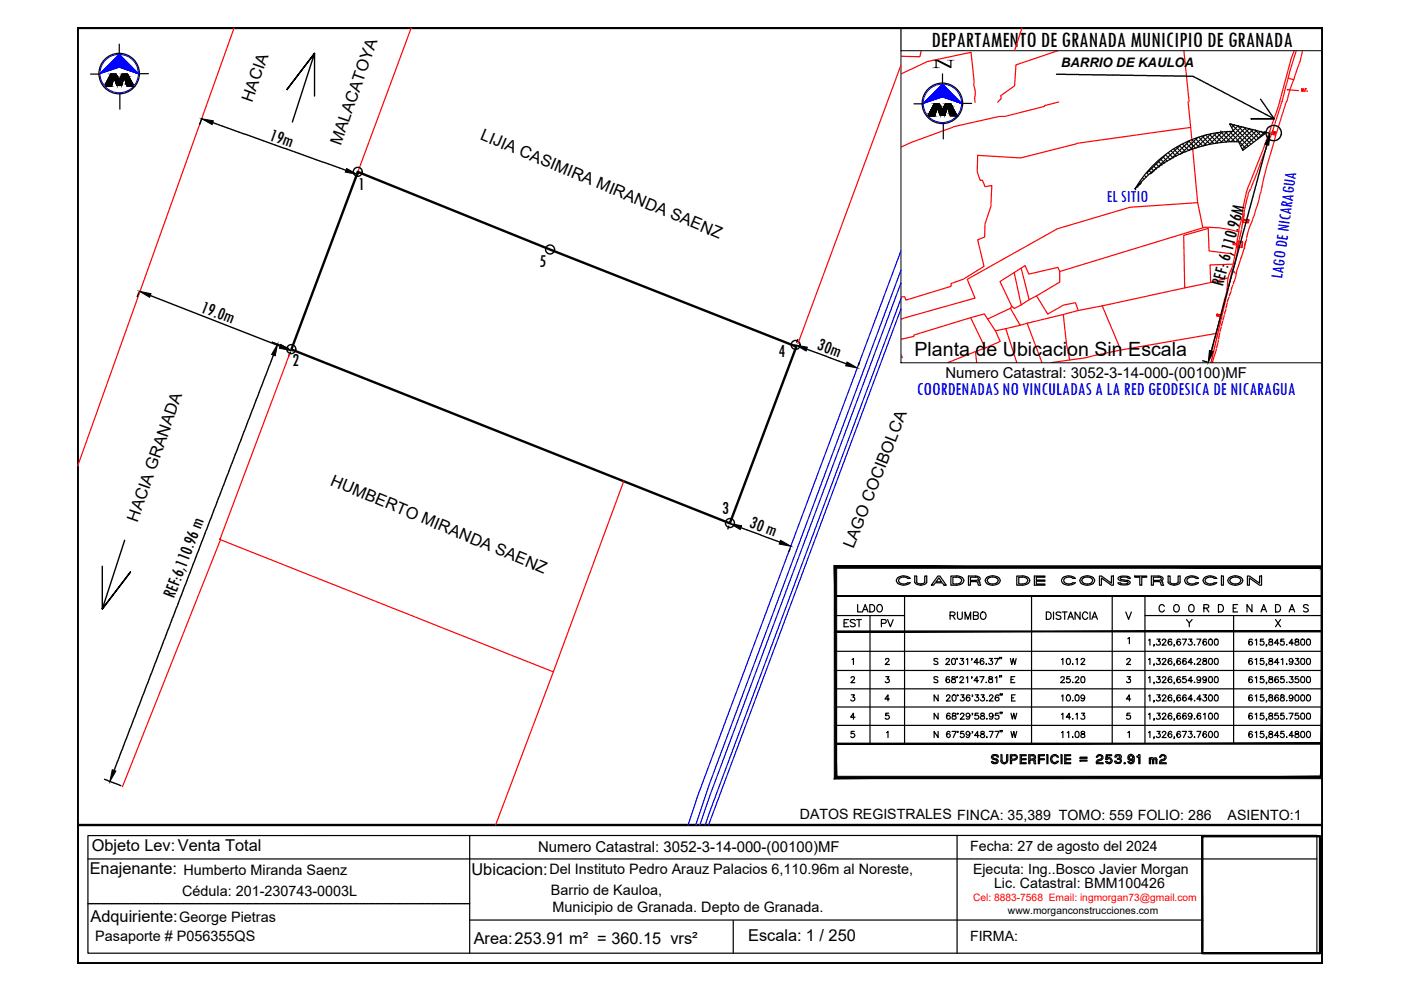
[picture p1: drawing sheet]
<svg xmlns="http://www.w3.org/2000/svg" width="297mm" height="210mm" viewBox="0 0 297 210" stroke-linecap="round" stroke-linejoin="round" font-family="sans-serif">
<defs><g id="words">
<text font-size="8.4" x="189.8" y="126.6">CUADRO DE CONSTRUCCION</text>
<text font-size="4.9" x="200.4" y="132.6">RUMBO</text>
<text font-size="4.8" x="197.5" y="9.9">DEPARTAMENTO DE GRANADA MUNICIPIO DE GRANADA</text>
<g font-size="4.4">
<text x="181" y="130.9">LADO</text>
<text x="244.8" y="130.9">C O O R D E N A D A S</text>
<text x="178.2" y="134.1">EST</text>
<text x="185.9" y="134.1">PV</text>
</g>
<text font-size="4.2" x="193.9" y="75.5">Planta de Ubicacion Sin Escala</text>
<g font-size="4">
<text x="57" y="29.6" transform="rotate(20 57 29.6)">19m</text>
<text x="76" y="40.3">1</text>
<text x="114.4" y="56.6">5</text>
<text x="259.3" y="60.9" transform="rotate(-75 259.3 60.9)">REF: 6,110.96M</text>
<text x="42.4" y="66.1" transform="rotate(21 42.4 66.1)">19.0m</text>
<text x="62" y="77.6">2</text>
<text x="165" y="75.8">4</text>
<text x="173.1" y="74.1" transform="rotate(20 173.1 74.1)">30m</text>
<text x="153.1" y="108.9">3</text>
<text x="158.7" y="111.8" transform="rotate(20 158.7 111.8)">30 m</text>
<text x="36.9" y="127.1" transform="rotate(-69 36.9 127.1)">REF:6,110.96 m</text>
</g>
<text font-size="4" fill="#00f" x="194.4" y="83.8">COORDENADAS NO VINCULADAS A LA RED GEODESICA DE NICARAGUA</text>
<g font-size="3.7" fill="#00f">
<text x="234.7" y="42.9" transform="rotate(-1 234.7 42.9)">EL SITIO</text>
<text x="271.9" y="59.2" transform="rotate(-82 271.9 59.2)">LAGO DE NICARAGUA</text>
</g>
<g font-size="3.5">
<text x="53.4" y="21.8" transform="rotate(-70 53.4 21.8)">HACIA</text>
<text x="101.7" y="29.5" transform="rotate(23 101.7 29.5)">LIJIA CASIMIRA MIRANDA SAENZ</text>
<text x="72.3" y="31" transform="rotate(-71 72.3 31)">MALACATOYA</text>
<text x="69.9" y="102.7" transform="rotate(23 69.9 102.7)">HUMBERTO MIRANDA SAENZ</text>
<text x="29.2" y="110.8" transform="rotate(-71 29.2 110.8)">HACIA GRANADA</text>
<text x="181" y="116.5" transform="rotate(-69 181 116.5)">LAGO COCIBOLCA</text>
<text x="19" y="185.2">Enajenante:</text>
<text x="19.4" y="180.5">Objeto Lev:Venta Total</text>
<text x="100" y="185.4">Ubicacion:</text>
<text x="19.2" y="195.5">Adquiriente:</text>
<text x="100.4" y="200.1">Area:253.91 m² = 360.15 vrs²</text>
<text x="158.6" y="199.6">Escala: 1 / 250</text>
</g>
<g font-size="3.2">
<text x="200.5" y="80.2">Numero Catastral: 3052-3-14-000-(00100)MF</text>
<text x="114.1" y="180.7">Numero Catastral: 3052-3-14-000-(00100)MF</text>
</g>
<g font-size="3.1">
<text x="38.9" y="185.4">Humberto Miranda Saenz</text>
<text x="116.5" y="185.4">Del Instituto Pedro Arauz Palacios 6,110.96m al Noreste,</text>
<text x="38.6" y="190">Cédula: 201-230743-0003L</text>
<text x="116.8" y="189.7">Barrio de Kauloa,</text>
<text x="38" y="195.6">George Pietras</text>
<text x="117.2" y="193.5">Municipio de Granada. Depto de Granada.</text>
<text x="20.2" y="199.6">Pasaporte # P056355QS</text>
</g>
<g font-size="3">
<text x="169.6" y="173.6">DATOS REGISTRALES FINCA: 35,389 TOMO: 559 FOLIO: 286</text>
<text x="260.3" y="173.8">ASIENTO:1</text>
<text x="205.7" y="180.3">Fecha: 27 de agosto del 2024</text>
<text x="206.3" y="185.4">Ejecuta: Ing..Bosco Javier Morgan</text>
<text x="210.7" y="188.3">Lic. Catastral: BMM100426</text>
<text x="205.7" y="199.4">FIRMA:</text>
</g>
<text font-size="2.8" x="225" y="14.1">BARRIO DE KAULOA</text>
<text font-size="2.2" fill="#f00" x="206.3" y="191.1">Cel: 8883-7568 Email: ingmorgan73@gmail.com</text>
<text font-size="2.2" x="213.7" y="193.8">www.morganconstrucciones.com</text>
</g></defs>
<!-- layer: 3 -->
<g fill="none" stroke="#f00" stroke-width=".25">
<path d="M265.3 39.9h.1M265.4 39.2v.3M265.6 38.9l-.1 .3M265.7 38.6v.2M265.9 38.2l-.1 .2M266 37.9l-.1 .2M266.2 37.5l-.1 .3M266.3 37.2l-.1 .2M266.5 36.7l-.2 .4M266.6 36.3l-.1 .2M266.8 35.9l-.1 .3M266.9 35.6l-.1 .2"/>
<path d="M267 35.3l-.1 .2M267.1 34.9v.2M267.3 34.5l-.1 .3M267.4 34.2l-.1 .2M267.5 33.9l-.1 .2M267.6 39.7l-.1 .2M267.6 39.3v.3M267.7 38.9l-.1 .3M267.7 33.3l-.1 .4M267.8 38.6l-.1 .2M267.9 32.9l-.1 .3M267.9 37.9l-.1 .6"/>
<path d="M268 37.6l-.1 .2M268 32.6l-.1 .3M268.1 37.2l-.1 .3M268.2 32.3l-.1 .2M268.2 36.9l-.1 .2M268.3 36.5l-.1 .2M268.3 31.9l-.1 .2M268.4 36.1l-.1 .3M268.4 31.6l-.1 .2M268.4 35.8v.2M268.5 31.2l-.1 .3M268.6 35.2l-.1 .4"/>
<path d="M268.7 30.9l-.1 .2M268.7 34.8l-.1 .3M268.8 30.5l-.1 .2M268.8 34.5l-.1 .2M268.9 34.1l-.1 .3M268.9 30.2l-.1 .2M269 33.8v.2M269 29.8v.3M269.1 33.4l-.1 .3M269.2 29.5l-.1 .2M269.3 33.1l-.1 .2M269.3 29.1l-.1 .2"/>
<path d="M269.3 32.7v.2M269.5 32.3l-.1 .3M269.5 28.8l-.2 .2M269.6 31.8l-.1 .4M269.6 28.4l-.1 .3M269.7 31.5l-.1 .3M269.8 31.2l-.1 .2M269.9 27.5l-.1 .3M270 30.6l-.2 .4M270 27.2l-.1 .2M270.1 30.3l-.1 .2M270.1 26.8v.3"/>
<path d="M270.1 29.9v.2M270.2 26.5l-.1 .2M270.3 29.5l-.1 .3M270.4 29.2l-.1 .2M270.4 26.1l-.1 .2M270.4 25.7v.3M270.5 28.7l-.1 .3M270.6 25.4l-.1 .3M270.6 28.3l-.1 .2M270.7 25.1l-.1 .2M270.7 27.9v.3M270.8 24.7l-.1 .2"/>
<path d="M270.8 27.6l-.1 .3M270.9 24.3l-.1 .3M270.9 27.3v.2M271 24l-.1 .2M271.1 26.9l-.1 .2M271.1 23.6v.3M271.2 26.4l-.1 .4M271.2 23.3v.2M271.3 26.1l-.1 .2M271.4 22.9l-.1 .3M271.4 25.7l-.1 .3M271.5 22.6l-.1 .2"/>
<path d="M271.5 25.4v.2M271.6 22.2l-.1 .2M271.6 25l-.1 .2M271.7 21.8l-.1 .3M271.8 24.6l-.1 .2M271.8 21.5v.2M271.9 24.2l-.1 .2M272 23.8l-.1 .2M272.1 23.5l-.1 .2M272.2 23.1l-.1 .3M272.3 22.8v.2M272.5 22.4l-.1 .2"/>
<path d="M272.6 22.1l-.1 .2M272.7 21.7l-.1 .2M272.8 21.5l-.1 .1M261.3 57.6h.1M261.4 57.4h.1M261.5 57h.1M261.6 59.9h.1M261.6 56.7h.1M261.6 57.7h.1M261.7 56.4h.1M261.8 56.1h.1M261.8 57.9h.1"/>
<path d="M261.8 55.8h.1M261.9 55.4h.1M262 55.1h.1M262.1 54.7h.1M262.1 58l-.4 1.7M262.1 58h.1M262.1 54.4h.1M262.2 54.1h.1M262.3 53.8h.1M262.4 53.5h.1M262.4 53.1h.1M262.4 52.8h.1"/>
<path d="M262.4 52.5h.1M262.5 52.3h.1M262.5 52h.1M262.6 51.7h.1M262.7 51.4h.1M262.7 51h.1M262.8 50.7h.1M262.9 50.3h.1M262.9 55.2l-.8 2.8M262.9 50.1h.1M263 49.7h.1M263 55h.1"/>
<path d="M263.1 49.5h.1M263.1 54.8h.1M263.1 49.2h.1M263.2 49h.1M263.3 48.6h.1M263.3 48.3h.1M263.3 48h.1M263.4 47.7h.1M263.5 47.5h.1M263.5 47.2h.1M263.6 46.9h.1M263.6 46.7h.1"/>
<path d="M263.7 46.4h.1M263.7 46.1h.1M263.8 45.8h.1M263.8 45.6h.1M263.8 45.3h.1M263.8 45h.1M263.8 44.7h.1M263.9 44.3h.1M264 44h.1M264 43.6h.1M264.1 43.3h.1M264.2 43.1h.1"/>
<path d="M264.3 42.8h.1M264.3 50.7l-1.1 3.9M264.3 42.5h.1M264.3 50.4h.1M264.4 50.2h.1M264.4 42.2h.1M264.5 42h.1M264.6 41.7h.1M264.6 41.3h.1M264.7 41h.1M264.9 40.7h.1M265 40.5h.1"/>
<path d="M265.1 40.3h.1M265.4 46.9l-1 3M265.6 46.6l-.1 .2M265.8 46l-.2 .4M266 45.4l-.2 .5M266.1 45l-.1 .3M266.2 44.5l-.1 .4M266.4 44.1l-.1 .2M266.5 43.7l-.1 .3M266.7 43.2l-.2 .4M266.8 42.8l-.1 .3M267 42.2l-.2 .5"/>
<path d="M267 41.8v.2M267.2 41.1l-.1 .6M267.4 40.4l-.2 .6M267.5 40l-.1 .3M257.9 74l-.8 2.9M258 73.7h.1M258 73.5h.1M258.3 72.1l-.2 1.1M258.4 71.9h.1M258.4 71.6h.1M258.6 70.6l-.1 .8M258.7 70.3h.1"/>
<path d="M258.8 70.1h.1M258.9 69.3l-.1 .5M259 69.1h.1M259.1 68.9h.1M259.2 68.2l-.1 .4M259.3 67.9h.1M259.3 67.6h.1M259.6 66.8l-.2 .6M259.6 66.6h.1M259.7 66.4h.1M259.9 65.6l-.1 .5M259.9 65.3h.1"/>
<path d="M260 65.1h.1M260.2 64.3l-.1 .6M260.2 64.1h.1M260.3 63.8h.1M260.6 63l-.2 .5M260.7 62.7h.1M260.7 62.5h.1M261 61.6l-.2 .7M261.1 61.4h.1M261.2 61.2h.1M261.4 60.4l-.2 .5M261.5 60.2h.1"/>
</g>
<!-- layer: 2 -->
<g fill="none" stroke="#f00" stroke-width=".25">
<path d="M49.6 5.9l-33.1 92.9M87.2 5.9l-11.3 30.5M191 13.8l-21.8 59.1M216.7 5.9l-1.6 4.9M224.5 21.6l-3 .8-.1 .2-8.3 2.1h-1.2a81.4 81.4 0 0 0-20.8 6.5M251.9 21.5l2 21.5 1.1 5.3a20.3 20.3 0 0 1 7.7 .8l.2-1.4 .6-1.8v-1.6l.7-3.4 1.1-2.8M252.4 27l-24.1 3.4-11.9 3.1-9.1-.6-.1 3.5 .6 1.9 .5-.1 .5 1.4 1.5-.3-.2 4.4-1.3 3.8v2.7l-1.5 .6 1.3 5.7-4.3 2.7-2.7 .9v.6l-9.5 2.9-.3-.7h-.7M271.4 21.5l-3.6 10.3-2.5 6.2M212 59.7l5.4-3.4 .7 1.8 6.2-1.4 .4 .9v2.2l-9.6 5.6-.6-.5zM215 57.8l1.5 6.8M216.5 56.9l1.7 6.6M253.9 43l-14.3 .9-15.4 4.6-19.1 10.7 1.6 4-15.6 4.4"/>
<path d="M255 48.3l-30.3 9.3M261.5 56l-4.9 .2 .1 3.7 3.7-1M261.8 54.1l-.9-.3-4.6-.6-.1-4.8-5.2 1.5 .2 11.1 5.5-1.1M262.7 49.1l-.6 3.3a23.3 23.3 0 0 1-1.7 6.5l-.5 3.6-2 8.2M61.4 75.1l-14.8 39.3M191.1 75.3l.2 .5-.2 .1M205.8 67.4l3.1 6.4M206.8 74.5l.3 2.4M209.4 67.6l1.6 2.5 5.3-1.1M211 70.1l1.1 2.3-11.1 4.5M213.2 69.7l2.4 7.2M214.5 64.9l-.3 .5-4.8 2.2-.7-1.1-14.9 4.5-.1 .3-2.6 .6"/>
<path d="M217.8 68.5l3.1 8.4M219.8 62.7l2.3 3.9 3.4-1.9 2.5-.5 .6 1.6M225.4 66.7l.7 6.3 .7 3.3-3.9 .6M233.7 64.9l-5.1 .9-12.3 3.2-2.1-3.6M233.7 64.9l3.9 9.3-7.4 1.7-3.4 .4M251.2 61l-17.5 3.9M257.9 70.7l-1 4-.8 2.2M257.9 70.7l-20.3 3.5M46.6 114.4h.1M46.8 114.4l-20.8 52.4M132.3 102l-15 40.5-70.7-28.1M117.3 142.5l-12.2 32.4"/>
</g>
<!-- layer: CVL_CUADCON_LIN -->
<g fill="#f00" stroke="#f00" stroke-width=".21">
<path d="M263.6 46.5l1.2 .1z"/>
<path d="M263.6 46.6h1.2v.1z"/>
<path d="M263.6 46.6v.1h1.2zM263.6 46.7h1.2z"/>
</g>
<!-- layer: -2 -->
<path d="M191.1 15.7l5.6-2.7 9.2-1.9 .6 6a2.39 2.39 0 0 0 .2 1.8v2.8M224.2 10.8l-8.8 3-.3 4.4-2.9 2.1 .1 .6-.8 .8M251 10.8l1.1 10.7M274.4 10.8l-.6 1.5-2.5 9.2M274.8 10.8l-1.7 5.8 1.2 .3" fill="none" stroke="#f00" stroke-width=".25"/>
<!-- layer: -3 -->
<g fill="none" stroke="#f00" stroke-width=".25">
<path d="M272.3 19.9l-.1 .2M272.3 19.5v.2M272.4 19.1l-.1 .3M272.5 18.8l-.1 .2M272.6 18.3v.4M272.7 18l-.1 .2M272.9 17.6l-.1 .3M272.9 17.3v.2M273 16.9v.2M273.1 16.6v.2M273.3 19.9l-.1 .2M273.4 19.5l-.1 .3"/>
<path d="M273.4 19.2v.2M273.6 18.7l-.1 .4M273.7 18.3v.2M273.9 17.9l-.1 .3M274 17.6l-.1 .3M274.1 17.3l-.1 .2M274.3 16.8l-.1 .3M274.5 16.4l-.1 .2M274.5 16v.3M274.7 15.7l-.1 .2M274.8 15.3l-.1 .3M274.9 14.9l-.1 .3"/>
<path d="M275.1 14.6l-.1 .2M275.2 14.2l-.1 .3M275.3 13.9l-.1 .2M275.4 13.5v.3M275.6 13.2l-.1 .2M275.7 12.8l-.1 .3M275.8 12.4l-.1 .3M275.9 12.1l-.1 .2M275.9 11.7v.2M276 11.3v.3M276.1 11v.2M276.2 10.8h.1"/>
<path d="M271.9 21.3l-.1 .2M272 21l-.1 .2M272 20.6v.2M272.1 20.2v.2M272.9 21.3v.2M273 21l-.1 .2M273.1 20.6l-.1 .2M273.1 20.2v.3"/>
</g>
<!-- layer: -44 -->
<path d="M272.9 19l2.4 .2M273.1 19h-.2l.2 .1M276 19.3v-.5l.2 .5 .1-.5v.5M276.5 19.3h.1M276.7 19.1h.2M277 18.8h-.3v.5M277.1 19.3h.1" fill="none" stroke="#f00" stroke-width=".25"/>
<!-- layer: -4 -->
<path d="M195.3 10.8l-.3 1.2-3.9-.1" fill="none" stroke="#f00" stroke-width=".25"/>
<!-- layer: -42 -->
<path d="M262.4 52.4h.1M263.3 52.5h.1M258 66.9h.1M258.1 67h.1M258.2 66.9h.1M258.7 67.1h.1M258.8 66.8h.1" fill="none" stroke="#f00" stroke-width=".21"/>
<path d="M261.4 51.5l.8 .1v.3h-.8zM262.4 52.3h.1M262.5 51.2h.1M258.8 66.8l-.8-.2v.3l.7 .2 .1-.3-.8-.2v.3l.7 .2" fill="none" stroke="#f00" stroke-width=".25"/>
<!-- layer: CVL_CUADCON_LIN -->
<path d="M262.4 51.8v.5l.9 .2M262.6 51.2l.9 .2-.2 1.1-.8-.2zM262.6 51.2h-.1l-.1 .5M263.3 52.5h.1M263.5 51.4h.1M263.6 46.7l-.1 .5M263.6 46.5l1.2 .1-.1 .2-1.1-.1zM263.6 46.5l1.2 .1-.1 .2-1.1-.1 1.1 .1-.1 .4h-1.1zM264.1 51.2l-.2 1.5M264.6 46.6l-1-.1v.2M264.7 46.8l-.1 .4" fill="none" stroke="#f00" stroke-width=".25"/>
<path d="M262.6 51.2l.8 .2-.1 1.1-.8-.2z" fill="none" stroke="#f00" stroke-width=".3"/>
<path d="M262.4 51.8h.1M262.9 52.4h.1" fill="none" stroke="#ff7f00" stroke-width=".25"/>
<!-- layer: CVL_CUADCON_TIT -->
<path d="M269.8 27.8l.7 .3-.1 .2-.7-.2z" fill="none" stroke="#000" stroke-width=".3"/>
<!-- layer: CVL_PUNTO -->
<path d="M269.8 27.8h.1M270.1 27.9h.1M270.5 28.1h.1" fill="none" stroke="#f00" stroke-width=".21"/>
<!-- layer: CVL_CUADCON_TIT -->
<path d="M269.7 28.1l.7 .2-.1 .3-.7-.2zM261.3 57.3l-4.5 19.6" fill="none" stroke="#f00" stroke-width=".3"/>
<!-- layer: -42 -->
<path d="M261.3 57.3h.1" fill="none" stroke="#f00" stroke-width=".3"/>
<path d="M16.5 5.9h263.8v198.4h-263.8zM75.9 36.4l40.7 16.5 52.2 20.6-14.1 37.5-92.9-36.9zM16.5 174.9h263.8v29.4h-263.8zM254.9 177.3h25v24.8h-25z" fill="none" stroke="#000" stroke-width=".51"/>
<path d="M191 10.8h89.3v66.1h-89.3z" fill="none" stroke="#000" stroke-width=".21"/>
<g fill="none" stroke="#000" stroke-width=".25">
<path d="M22.4 17.9h1.2l.5-1.8 .7 1.8h1v.2h-1l-.7-1.7-.5 1.9h-1.2v-.4h1.2M24.1 16.1l.7 1.8h1l.5-1.8 .6 1.8h1.3l-1.2-2.2h-1.1l-.7 1.3-.6-1.3h-1.1l-1.1 2.2h1.2l.5-1.8M24.1 16.4l-.5 1.9h-1.2M24.1 16.1l.7 2-.7-1.7-.5 1.9h-1.2v-.4h1.2zM24.4 17h1.6M24.6 15.7h-1.1l-1.1 2.2h1.2l.5-1.8 .7 1.8h1v.2M25.2 17l.7-1.3h1.1l1.2 2.2h-1.3M26.3 16.1l-.5 1.8h-1M26.3 16.1l.6 1.8h1.3v.4h-1.3l-.6-1.9-.5 1.7zM191 5.9v4.9M196.9 24.2h1.3l.5-1.8 .7 1.8h.9v.2h-.9l-.7-1.7-.5 1.9h-1.3v-.4h1.3M196.9 24.2h1.3l.5-1.8 .7 2-.7-1.7-.5 1.9h-1.3z"/>
<path d="M198.7 22.7l-.5 1.9h-1.3M198.7 22.4l.7 1.8h.9l.6-1.8 .6 1.8h1.2l-1.1-2.2h-1.1l-.7 1.3-.6-1.3h-1.1l-1.2 2.2h1.3l.5-1.8M199 23.3h1.6M199.2 22h-1.1l-1.2 2.2h1.3l.5-1.8 .7 1.8h.9v.2M200.5 22l-.7 1.3M200.5 22h1.1l1.1 2.2h-1.2M200.9 22.4l-.6 1.8h-.9M200.9 22.4l.6 1.8h1.2v.4h-1.2l-.6-1.9-.6 1.7zM241.5 39h.1M241.5 39.2l-.4 .4 .1 .1M241.9 38.4l.1 .1M242 38.8l-.3 .4"/>
<path d="M242.3 37.8l.2 .2M242.7 37.3l.3 .2M243.2 36.7l.3 .3M243.5 36.3l-.3 .3M244 36.8l-.1 .1M244 35.9l-.4 .3 .4 .4M244.2 36.7h.1M244.2 35.4a24.1 24.1 0 0 1 17.3-7.5l-.8-1.7 7.7 2-4.9 3.7-.9-1.8a27.5 27.5 0 0 0-22 9.9l2.2-3.1zM244.5 36.4l-.3 .3M244.5 35.4l-.3 .3 .3 .4M245 34.9l-.3 .4 .3 .3M245 35.9l-.3 .4"/>
<path d="M245.5 34.4l-.3 .4 .3 .3M245.5 35.4l-.4 .3 .1 .2M246 34l-.4 .3 .4 .3M246 34.9l-.4 .4 .2 .1M246.5 34.4l-.4 .4 .3 .2M246.5 33.4l-.4 .4 .4 .4M247 33l-.4 .3 .4 .4M247 34l-.4 .3 .3 .3M247.2 32.9l.3 .3M247.5 33.5l-.4 .3 .4 .4M247.7 32.4l.3 .3M248 33l-.4 .3 .4 .4"/>
<path d="M248.3 32l.2 .2M248.5 32.5l-.4 .4 .4 .3M248.5 33.5l-.4 .4M248.9 31.6l.1 .2M249 32l-.4 .4 .4 .3M249 33l-.4 .4 .2 .1M249.5 31.2v.1M249.5 31.5l-.4 .4 .4 .4M249.5 32.5l-.4 .4 .3 .2M250 32l-.4 .4 .4 .4M250 31.1l-.4 .3 .4 .4M250.2 30.9h-.1l.4 .4"/>
<path d="M250.5 31.5l-.4 .4 .4 .4M250.5 32.6l-.2 .1M250.7 30.6l.3 .2M250.9 32l-.3 .4 .1 .1M251 31.1l-.4 .3 .4 .4M251.4 30.2l.1 .1M251.4 31.6l-.3 .3 .2 .3M251.5 30.6l-.4 .3 .3 .4M251.9 30.1l-.3 .4 .3 .3M251.9 31.1l-.3 .4 .3 .3M252.2 29.8l-.1 .2 .3 .4M252.4 31.6l-.3 .3"/>
<path d="M252.4 30.6l-.3 .3 .3 .4M252.7 29.6l.3 .2M252.9 31.1l-.3 .4 .1 .2M253 30.1l-.4 .4 .3 .4M253.4 29.3v.1M253.4 29.6l-.3 .4 .3 .4M253.4 30.6l-.4 .4 .4 .3M253.9 31.1l-.2 .2M253.9 29.2l-.3 .3 .3 .4M253.9 30.1l-.4 .4 .4 .4M254.1 29.1l.3 .3M254.4 30.6l-.3 .4 .1 .2"/>
<path d="M254.4 29.7l-.3 .3 .3 .4M254.9 28.9h.1M254.9 29.2l-.3 .3 .3 .4M254.9 30.1l-.4 .4 .4 .4M255.4 30.6l-.3 .3M255.4 28.7l-.3 .3 .3 .4M255.4 29.7l-.4 .3 .4 .4M255.6 28.7l.3 .2M255.9 29.2l-.4 .3 .4 .4M255.9 30.2l-.4 .3 .2 .3M256.4 28.7l-.4 .4 .4 .3M256.4 29.7l-.4 .4 .4 .3"/>
<path d="M256.8 28.4l-.3 .2 .4 .4M256.9 30.2l-.3 .4M256.9 29.2l-.4 .3 .4 .4M257.2 28.3l.2 .1M257.4 28.7l-.4 .4 .4 .4M257.4 29.7l-.4 .4 .4 .3M257.8 30.2l-.1 .2M257.9 28.2l-.4 .4 .4 .4M257.9 29.2l-.4 .4 .3 .3M258 28.1l.4 .4M258.3 29.7l-.3 .4 .2 .2M258.4 28.7l-.4 .4 .3 .4"/>
<path d="M258.8 28h.1M258.8 28.3l-.3 .3 .3 .4M258.8 29.3l-.3 .3 .3 .4M259.2 27.9l-.2 .3 .3 .3M259.3 29.8l-.3 .3 .1 .1M259.3 28.8l-.3 .3 .3 .4M259.7 27.9l.2 .1M259.8 28.3l-.3 .3 .3 .4M259.8 29.3l-.3 .3 .3 .4M260.3 27.9l-.3 .3 .3 .3M260.3 29.8l-.3 .3M260.3 28.8l-.4 .3 .4 .4"/>
<path d="M260.6 27.8l.2 .2M260.8 29.3l-.4 .3 .4 .4M260.8 28.3l-.4 .4 .4 .3M260.8 26.3v.1M261 26.3l.3 .3M261.3 27.8l-.3 .4 .3 .3M261.3 28.8l-.4 .4 .4 .3M261.3 29.8l-.3 .2M261.3 26.8l-.2 .3M261.5 27.7l.3 .4M261.7 26.5l-.2 .2 .3 .4M261.8 29.3l-.4 .3 .4 .4"/>
<path d="M261.8 28.3l-.4 .4 .4 .3M261.8 27.3l-.3 .4M262.3 28.8l-.4 .4 .4 .3M262.3 29.8l-.2 .2M262.3 26.8l-.4 .4 .4 .4M262.3 27.9l-.4 .3 .4 .3M262.5 26.6l-.1 .1 .4 .4M262.8 27.3l-.4 .4 .4 .4M262.8 28.3l-.4 .4 .4 .3M262.8 29.3l-.4 .4 .3 .3M263.2 28.8l-.3 .4 .3 .3M263.2 29.8l-.3 .4 .3 .3"/>
<path d="M263.2 30.8l-.1 .1M263.3 26.9l-.4 .3 .4 .4M263.3 27.9l-.4 .3 .3 .4M263.5 31.8h.1M263.6 26.9l.2 .2M263.7 30.3l-.3 .3 .3 .4M263.7 31.3l-.3 .3M263.8 28.4l-.4 .3 .4 .4M263.8 29.3l-.4 .4 .3 .4M263.8 27.4l-.4 .3 .4 .4M264.1 27.1l-.2 .1 .4 .4M264.2 29.8l-.3 .4 .3 .3"/>
<path d="M264.2 30.8l-.4 .4 .3 .2M264.3 27.9l-.4 .3 .4 .4M264.3 28.8l-.4 .4 .3 .3M264.7 30.3l-.4 .4 .3 .3M264.7 28.4l-.3 .3 .3 .4M264.7 29.3l-.4 .4 .4 .4M264.8 27.4l-.4 .3 .3 .4M264.9 27.3l.3 .3M264.9 27.2v.1M265.2 29.8l-.3 .4 .3 .4M265.2 27.9l-.3 .3 .3 .4M265.2 28.9l-.3 .3 .3 .4"/>
<path d="M265.7 27.4l-.3 .4 .3 .3M265.7 28.4l-.3 .3 .3 .4M265.7 29.4l-.4 .3 .4 .4M266.1 27.5l.1 .1M266.2 27.9l-.3 .3 .3 .4M266.2 28.9l-.4 .4 .4 .3M266.5 27.6l-.2 .2 .4 .4M266.7 29.4l-.2 .1M266.7 28.4l-.4 .3 .4 .4M267.2 27.9l-.4 .4 .4 .3M267.2 28.9l-.4 .4M267.4 27.9l.3 .3"/>
<path d="M267.7 28.4l-.4 .4 .1 .1M268.1 28l-.3 .3 .1 .1M240.8 40.2h.1M18.6 177.2l260.6-.1v25h-260.6zM99.6 177.1v25M202.9 177.1v25M254.9 177.3l.1 24.1M18.6 182.1h260.6M155.5 195.2v6.9"/>
</g>
<!-- layer: 2 -->
<path d="M99.6 195.1h155.4" fill="none" stroke="#000" stroke-width=".25"/>
<!-- layer: -42 -->
<path d="M197.7 12.7h1.3l2.5 1.3v-1l-.7-.3 1.6 .1a.46 .46 0 0 0-.7 .3v1.3h-.2l-2.9-1.4v1.2l.7 .2h-1.6l.6-.2v-1.1a.46 .46 0 0 0-.6-.3z" fill="#000"/>
<!-- layer: NORTE -->
<g fill="none" stroke="#00f" stroke-width=".25">
<path d="M23.5 15.7h1.1M25.9 15.7h1.1M198 22.1h1.2M198.1 22h1.1M200.5 22.1h1.1"/>
<circle cx="25.3" cy="15.6" r="4.1"/>
<circle cx="199.8" cy="21.9" r="4.1"/>
</g>
<g fill="none" stroke="#000" stroke-width=".25">
<path d="M19.2 15.7h1.9M22.5 17.6h1.2M22.7 17.3h1.1M22.9 17h1M23 16.7h1h-1M23.1 16.5h1M23.2 16.3h.9M23.3 16.1h1.5M23.5 15.7l-1.1 2.2M24.2 16.3h.7M24.3 16.5h.7M24.4 16.7h.7"/>
<path d="M24.5 17h1.5M24.6 17.3h1.4M24.7 17.6h1.1M25.3 9.4v1.9M25.4 16.7h.7M25.4 19.9v3.3M25.5 16.5h.8M25.6 16.3h.7M25.7 16.1h1.5M26.4 16.3h.9M26.5 16.5h.9M26.6 16.7h.9"/>
<path d="M26.6 17h1.1M26.7 17.3h1.1M26.8 17.6h1.2M29.6 15.6h1.9M199.8 15.7v1.9M193.8 22h1.8M197.1 23.9h1.2M197.2 23.6h1.1M197.4 23.3h1.1M197.5 23h1h-1M197.7 22.8h.9M197.8 22.6h.8"/>
<path d="M197.8 22.4h1.6M198.1 22l-1.2 2.2M198.8 22.6h.6M198.9 22.8h.7M198.9 23h.8M199 23.3h1.6M199.2 23.6h1.3M199.2 23.9h1.2M200 23h.7M200 26.2v3.3M200.1 22.8h.7M200.2 22.6h.7"/>
<path d="M200.3 22.4h1.5M201 22.6h.9M201 22.8h1M201.1 23h1M201.2 23.3h1M201.3 23.6h1.1M201.4 23.9h1.1M204.1 21.9h1.9"/>
</g>
<path d="M23.3 16h1.4M23.4 15.9h1.3M23.4 15.8h1.3M25.8 16h1.4M25.8 15.9h1.3M25.8 15.8h1.3M197.9 22.3h1.4M198 22.2h1.3M198 22.1h1.2M200.3 22.3h1.4M200.4 22.2h1.3M200.4 22.1h1.2" fill="none" stroke="#f00" stroke-width=".25"/>
<!-- layer: TEXTOS -->
<g fill="#000" stroke="#000" stroke-width=".21">
<path d="M25.9 15.7h1.1zM26.3 16.1l.1 .3h-.1zM200.3 24.2h.1zM200.5 22.1h1.1zM200.9 22.4l.1 .3h-.2z"/>
<path d="M22.4 17.9l1.2 .4 .1-.4zM22.4 17.9l1.2 .4h-1.2z"/>
<path d="M23.7 17.7v.2zM23.7 17.7v.2z"/>
<path d="M22.9 16.9l.7 1 .3-1zM22.9 16.9l.7 1h-1.2z"/>
<path d="M24.1 16.4l-.3 1.3zM24.1 16.4l-.4 1.3z"/>
<path d="M23.3 16.1l.6 .8 .2-.8zM23.3 16.1l.6 .8h-1z"/>
<path d="M24.1 16.1l.2 .3zM24.1 16.1l.2 .3h-.2z"/>
<path d="M24.1 16.4l.6 1.3-.4-1.3zM24.1 16.4l.6 1.3z"/>
<path d="M23.5 15.7l1.3 .4-.2-.4zM23.5 15.7l1.3 .4h-1.5z"/>
<path d="M24.7 17.7l.1 .2zM24.7 17.7l.1 .2z"/>
<path d="M24.7 17.9l.1 .2zM24.7 17.9l.1 .2z"/>
<path d="M24.1 16.1l1.2 .8-.5-.8zM24.1 16.1l1.2 .8h-.9z"/>
<path d="M24.8 17.9l.5 .2v-.2zM24.8 17.9l.5 .2h-.5z"/>
<path d="M25.8 17.9v.2zM25.8 17.9v.2z"/>
<path d="M25.3 17.9l.5 .2v-.2zM25.3 17.9l.5 .2h-.5z"/>
<path d="M25.8 17.7v.2zM25.8 17.7v.2z"/>
<path d="M24.4 16.9l1.4 1 .2-1zM24.4 16.9l1.4 1h-1z"/>
<path d="M26.3 16.4l-.4 1.3zM26.3 16.4l-.5 1.3z"/>
<path d="M25.7 16.1l.3 .8 .3-.8zM25.7 16.1l.3 .8h-.7z"/>
<path d="M26.3 16.4l.6 1.3zM26.3 16.4l.6 1.3h-.2z"/>
<path d="M26.7 17.7l.2 .2zM26.7 17.7l.2 .2z"/>
<path d="M25.9 15.7l1.3 .4-.2-.4zM25.9 15.7l1.3 .4h-1.5z"/>
<path d="M26.3 16.1l1.9 1.8-1-1.8zM26.3 16.1l1.9 1.8h-1.3z"/>
<path d="M26.8 17.9l1.4 .4v-.4zM26.8 17.9l1.4 .4h-1.3z"/>
<path d="M198.2 24.2h.1zM198.2 24.2h.1z"/>
<path d="M196.9 24.2l1.3 .4 .1-.4zM196.9 24.2l1.3 .4h-1.3z"/>
<path d="M198.2 24l.1 .2v-.2zM198.2 24l.1 .2h-.1z"/>
<path d="M198.6 22.7l-.3 1.3zM198.6 22.7l-.3 1.3h-.1z"/>
<path d="M197.8 22.4l.4 1.8 .5-1.8zM197.8 22.4l.4 1.8h-1.3z"/>
<path d="M198.7 22.4l.1 .3zM198.7 22.4l.1 .3h-.2z"/>
<path d="M198.7 22.7l.6 1.3-.5-1.3zM198.7 22.7l.6 1.3z"/>
<path d="M198 22.1l1.4 .3-.2-.3zM198 22.1l1.4 .3h-1.6z"/>
<path d="M199.2 24l.2 .2zM199.2 24l.2 .2z"/>
<path d="M199.3 24.2l.1 .2zM199.3 24.2l.1 .2z"/>
<path d="M198.7 22.4l1.1 .8-.4-.8zM198.7 22.4l1.1 .8h-.8z"/>
<path d="M199.4 24.2l.4 .2v-.2zM199.4 24.2l.4 .2h-.4z"/>
<path d="M200.3 24.2v.2zM200.3 24.2v.2z"/>
<path d="M199.8 24.2l.5 .2v-.2zM199.8 24.2l.5 .2h-.5z"/>
<path d="M200.4 24v.2zM200.4 24v.2h-.1z"/>
<path d="M199 23.2l1.3 1 .3-1zM199 23.2l1.3 1h-.9z"/>
<path d="M200.8 22.7l-.3 1.3 .4-1.3zM200.8 22.7l-.4 1.3z"/>
<path d="M200.3 22.4l.3 .8 .3-.8zM200.3 22.4l.3 .8h-.8z"/>
<path d="M200.9 22.7l.5 1.3zM200.9 22.7l.5 1.3z"/>
<path d="M201.3 24l.1 .2zM201.3 24l.1 .2z"/>
<path d="M200.5 22.1l1.3 .3-.2-.3zM200.5 22.1l1.3 .3h-1.5z"/>
<path d="M200.9 22.4l1.8 1.8-.9-1.8zM200.9 22.4l1.8 1.8h-1.3z"/>
<path d="M201.4 24.2l1.3 .4v-.4zM201.4 24.2l1.3 .4h-1.2z"/>
</g>
<!-- layer: -42 -->
<path d="M25.9 15.7h1.1M200.5 22h1.1" fill="none" stroke="#00f" stroke-width=".25"/>
<!-- layer: TEXTOS -->
<g fill="#00f" stroke="#00f" stroke-width=".21">
<path d="M199.8 17.8l2.7 2.7h-5.4z"/>
<path d="M22.6 14.2l2.7-2.7 2.7 2.7z"/>
<path d="M22.6 14.2h2.7l-4.1 1.4z"/>
<path d="M25.3 14.2l4.1 1.4z"/>
<path d="M25.3 14.2h2.7l1.4 1.4z"/>
<path d="M199.8 20.5l4.1 1.4-1.4-1.4zM199.8 20.5l4.1 1.4z"/>
<path d="M197.1 20.5l-1.3 1.4zM197.1 20.5h2.7l-4 1.4z"/>
</g>
<g fill="none" stroke="#00f" stroke-width=".25">
<path d="M21.2 15.6l4.1-4.1 4.1 4.1-4.1-1.4zM21.6 15.4l3.7-3.7 3.7 3.7-3.7-1.3zM21.9 15.2l3.4-3.4 3.3 3.4-3.3-1.1zM22.3 14.9l3-3 3 3-3-1zM23 14.5l2.3-2.3 2.2 2.3-2.2-.8zM23.4 14.3l1.9-1.9 1.9 1.9-1.9-.7zM23.7 14.1l1.6-1.6 1.5 1.6-1.5-.6zM24.1 13.8l1.2-1.2 1.2 1.2-1.2-.4zM24.4 13.6l.9-.8 .8 .8-.8-.3zM24.8 13.4l.5-.5 .5 .5-.5-.2zM25.1 13.2l.2-.2 .2 .2zM25.3 12.1l2.6 2.6-2.6-.9-2.6 .9z"/>
<path d="M199.8 17.8l4.1 4.1-4.1-1.4-4 1.4zM199.8 18.1l3.4 3.4-3.4-1.1-3.3 1.1zM199.8 18.2l3 3.1-3-1.1-2.9 1.1zM199.8 18.4l2.7 2.6-2.7-.8-2.6 .8zM199.8 18.5l2.3 2.3-2.3-.8-2.2 .8zM199.8 18.8l1.6 1.6-1.6-.6-1.5 .6zM199.8 19.1l.9 .8-.9-.3-.8 .3zM199.8 19.2l.5 .5-.5-.2-.4 .2zM199.8 19.3l.3 .2h-.5zM196.1 21.7l3.7-3.7 3.8 3.7-3.8-1.3zM197.9 20.6l1.9-1.9 1.9 1.9-1.9-.7zM198.6 20.1l1.2-1.2 1.2 1.2-1.2-.4z"/>
</g>
<g fill="none" stroke="#000" stroke-width=".25">
<path d="M23.5 15.7h1.1l.7 1.2 .6-1.2h1.1l1.2 2.2h-1.3l-.6-1.8-.5 1.8h-1l-.7-1.8-.5 1.8h-1.2zM198 22.1h1.2l.6 1.1 .7-1.1h1.1l1.1 2.1h-1.3l-.5-1.8-.6 1.8h-.9l-.7-1.8-.5 1.8h-1.3z"/>
<circle cx="25.3" cy="15.6" r="4.3"/>
<circle cx="199.8" cy="21.9" r="4.3"/>
</g>
<!-- layer: -42 -->
<g fill="none" stroke="#000" stroke-width=".3">
<path d="M224 15.7h.3M224.4 15.7h.2M224.8 15.7h.2M225.1 15.7h.3M225.5 15.7h.2M225.9 15.7l.2 .1M226.2 15.8h.3M226.6 15.8h.3M227 15.8h.2M227.3 15.8h.3M227.7 15.8h.3M228.1 15.8h.3"/>
<path d="M228.5 15.8h.2M228.8 15.8h.3M229.2 15.8h.3M229.6 15.8h.2M230 15.8h.2M230.3 15.8h.3M230.7 15.8h.2M231.1 15.8h.2M231.5 15.8l.2 .1M231.8 15.9h.3M232.2 15.9h.2M232.6 15.9h.2"/>
<path d="M232.9 15.9h.3M233.3 15.9h.3M233.7 15.9h.2M234.1 15.9h.2M234.4 15.9h.3M234.8 15.9h.2M235.2 15.9h.2M235.6 15.9h.2M235.9 15.9h.2M236.3 15.9h.2M236.7 15.9h.2M237 15.9h.3"/>
<path d="M237.4 15.9l.3 .1M237.8 16h.2M238.1 16h.3M238.5 16h.3M238.9 16h.3M239.3 16h.2M239.6 16h.3M240 16h.3M240.4 16h.2M240.8 16h.2M241.1 16h.3M241.5 16h.2"/>
<path d="M241.9 16h.2M242.2 16h.3M242.6 16h.3M243 16h.2M243.3 16h.3M243.7 16h.3M244.1 16h.3M244.5 16h.2M244.8 16h.3M245.2 16h.3M245.6 16h.2M246 16l.2 .1"/>
<path d="M246.4 16.1h.2M246.7 16.1h.2M247.1 16.1h.2M247.5 16.1h.2M247.8 16.1h.3M248.2 16.1h.2M248.6 16.1h.2M248.9 16.1h.3M249.3 16.1h.3M249.7 16.1h.3M250.1 16.1h.2M250.4 16.1h.3"/>
<path d="M250.8 16.1h.3M251.2 16.1h.2M251.6 16.1l.2 .1M251.9 16.2h.3M252.3 16.2h.2M252.7 16.2l.4 .1M253.2 16.3l.2 .1M253.5 16.5l.2 .1M253.8 16.6l.3 .2M254.1 16.8l.3 .1M254.5 17l.2 .1M254.8 17.1l.2 .2"/>
<path d="M255.2 17.4h.2M255.5 17.5l.2 .1M255.8 17.7l.2 .1M256.1 17.9h.2M256.5 18l.2 .2M256.8 18.2l.2 .1M257.1 18.4l.3 .1M257.4 18.5l.3 .2M257.8 18.7l.2 .1M258.1 18.9l.2 .1M258.5 19.1l.2 .1M258.8 19.2l.2 .1"/>
<path d="M259.1 19.4l.2 .1M259.4 19.6l.2 .1M259.8 19.8l.2 .1M260.1 19.9l.2 .1M42.4 26.2l-.1 .1M42.5 25.9l-.1 .2M42.6 25.5v.2M42.7 25.3v.1M45.1 26l.2 .1M45.4 26.1l.3 .1M45.8 26.2l.2 .1M46.2 26.4l.2 .1"/>
<path d="M46.5 26.5l.2 .1M46.8 26.6l.3 .1M47.2 26.8h.2M47.6 26.9l.2 .1M47.9 27l.2 .1M48.2 27.1l.3 .1M48.6 27.3h.2M49 27.4l.2 .1M49.3 27.5l.2 .1M49.6 27.6l.3 .1M50 27.8l.2 .1M50.3 27.9l.3 .1"/>
<path d="M50.7 28l.2 .1M51.1 28.2h.2M51.4 28.3l.2 .1M51.7 28.4h.3M52.1 28.5l.2 .1M52.5 28.6l.2 .1M52.8 28.7l.2 .1M53.1 28.9l.3 .1M53.5 29l.2 .1M53.9 29.1l.2 .1M54.2 29.3h.3M54.5 29.4l.3 .1"/>
<path d="M54.9 29.5l.2 .1M55.3 29.6l.2 .1M55.6 29.8h.3M55.9 29.9l.3 .1M56.3 30l.2 .1M56.7 30.1l.2 .1M57 30.3l.2 .1M57.4 30.4l.2 .1M57.7 30.5l.2 .1M58.1 30.6l.2 .1M58.4 30.8l.2 .1M58.8 30.9l.2 .1"/>
<path d="M59.1 31l.3 .1M59.5 31.2h.2M59.8 31.3l.2 .1M60.2 31.4l.2 .1M60.5 31.5l.3 .1M60.8 31.6l.3 .1M61.2 31.8h.2M61.6 31.9l.2 .1M61.9 32l.3 .1M62.3 32.1l.2 .1M62.6 32.3h.2M63 32.4l.2 .1"/>
<path d="M63.3 32.5l.3 .1M63.7 32.6l.2 .1M64 32.8l.2 .1M64.4 32.9l.2 .1M64.7 33l.3 .1M65.1 33.1l.2 .1M65.4 33.3l.3 .1M65.8 33.4l.2 .1M66.1 33.5l.3 .1M66.5 33.7h.2M66.7 20.4v-9.1l-6 7.8 6-7.8-4.7 14.6M66.8 33.8l.3 .1"/>
<path d="M67.2 33.9l.2 .1M67.5 34l.2 .1M67.9 34.2h.2M68.2 34.3l.3 .1M68.6 34.4l.2 .1M68.9 34.5l.2 .1M69.3 34.6l.2 .1M69.6 34.8h.3M70 34.9l.2 .1M70.3 35l.2 .1M70.7 35.1l.2 .1M71 35.3h.3"/>
<path d="M71.4 35.4l.2 .1M71.7 35.5l.3 .1M72.1 35.6l.2 .1M72.4 35.8l.3 .1M72.8 35.9l.2 .1M73.1 36l.3 .1M75.3 38v.1M75.5 37.6l-.1 .3M75.6 37.3l-.1 .2M75.7 37l-.1 .2M260.4 20.1l.3 .1M260.7 20.3l.3 .1"/>
<path d="M261.1 20.4l.2 .2M261.4 20.6l.2 .1M261.8 20.8l.2 .1M262.1 21l.2 .1M262.4 21.1l.2 .2M262.7 21.3l.2 .1M263.1 21.5l.2 .1M263.4 21.6l.2 .2M263.7 21.8l.3 .1M264 22l.3 .1M264.4 22.2l.2 .1M264.7 22.4h.2"/>
<path d="M265.1 22.5l.2 .1M265.4 22.7l.2 .1M265.4 25.2h-.1h.1M265.5 25.2h.3M265.7 22.9l.2 .1M265.9 25.2h.3M266 23l.2 .2M266.2 39.7l-.1 .2M266.3 25.2h.2M266.3 39.3l-.1 .2M266.4 23.2l.2 .1M266.4 38.9l-.1 .3"/>
<path d="M266.5 38.6l-.1 .2M266.6 38.2l-.1 .3M266.7 25.2h.2M266.7 37.9l-.1 .2M266.7 23.4l.2 .1M266.8 37.5l-.1 .3M266.8 37.2v.2M267 36.8l-.1 .2M267 23.5l.3 .2M267.1 25.2h.2M267.1 36.4l-.1 .3M267.1 36.1v.2"/>
<path d="M267.3 21l.1 .2M267.3 35.7l-.1 .2M267.3 23.7l.3 .1M267.3 35.3v.3M267.4 25.2h.2M267.4 35v.2M267.5 21.3l.1 .2M267.6 34.6l-.1 .3M267.6 34.3v.2M267.7 23.9l.2 .1M267.7 21.6l.1 .2M267.7 33.9v.3"/>
<path d="M267.8 25.2h.2M267.8 33.6v.2M267.9 21.9l.1 .2M267.9 33.2v.2M268 24.1l.2 .1M268 32.9l-.1 .2M268.1 27.9l.2 .1M268.1 22.2l.1 .2M268.1 32.5v.2M268.2 25.2h.2M268.2 32.1v.2M268.3 24.3h.3"/>
<path d="M268.3 22.6l.1 .1M268.3 31.8l-.1 .2M268.4 28.2v.2M268.4 31.4v.3M268.4 27.9v.2h.3M268.4 28.6l.1 .2M268.5 31l-.1 .3M268.5 25.2h.3M268.5 22.9l.2 .2M268.6 28.9l.1 .2M268.6 27.5l-.1 .2M268.6 30.7l-.1 .2"/>
<path d="M268.7 24.4l.2 .1M268.7 27.2l-.1 .2M268.7 23.2l.2 .2M268.8 29.2l.2 .2M268.8 28.2h.2M268.9 25.2h.2M269 23.5l.1 .2M269 24.6l.2 .1M269 26.9l-.2 .2M269 29.5l.3 .1M269.2 23.8l.1 .2M269.3 25.2h.2"/>
<path d="M269.3 26.8l-.2 .1M269.3 29.7l.3 .1M269.3 24.8l.3 .1M269.4 24.1l.1 .2M269.6 24.4l.1 .2M269.6 25.2h.3M269.7 26.6l-.2 .1M269.7 29.8h.2M269.7 24.9l.2 .2M269.8 26.6h.3M269.8 24.7l.1 .2M270 25l.1 .2-.1-.1"/>
<path d="M270.1 26.6h.3M270.3 29.8h-.2M270.5 26.7l.2 .1M270.7 29.7l-.3 .1M270.9 26.8l.2 .1M271 29.5l-.2 .2M271.2 27l.1 .2M271.2 29.3l-.1 .2M271.4 27.3l.1 .2M271.5 29l-.2 .2M271.6 28.7l-.1 .2M271.6 27.6v.3"/>
<path d="M271.7 28.3l-.1 .2M271.7 27.9v.3M218.8 54.7h.1M260.7 59.8v.2M260.9 59.4l-.1 .3M261 59.1l-.1 .2M261 58.7v.3M261.1 58.3v.3M261.3 58l-.1 .3M261.3 57.6v.3M261.4 57.3v.2M261.5 56.9v.3"/>
<path d="M261.6 56.6l-.1 .2M261.7 56.2v.2M261.8 55.8v.3M261.9 55.5l-.1 .2M262 55.1v.3M262.1 54.8v.2M262.2 54.4l-.1 .3M262.3 54.1l-.1 .2M262.4 53.7v.2M262.5 53.3l-.1 .3M262.6 53l-.1 .2M262.7 52.6v.2"/>
<path d="M262.8 52.2l-.1 .3M262.9 51.9l-.1 .2M263 51.5l-.1 .3M263.1 51.2l-.1 .2M263.2 50.8l-.1 .3M263.3 50.5l-.1 .2M263.4 50.1l-.1 .2M263.5 49.7l-.1 .3M263.6 49.4l-.1 .2M263.7 49l-.1 .2M263.8 48.6l-.1 .3M263.9 48.3l-.1 .2"/>
<path d="M264 47.9l-.1 .3M264 47.6v.2M264.1 47.2v.3M264.3 46.9l-.1 .2M264.3 46.5v.2M264.4 46.1v.3M264.6 45.8l-.1 .2M264.6 45.4v.3M264.7 45v.3M264.8 44.7v.3M264.9 44.3v.3M265 44l-.1 .2"/>
<path d="M265.1 43.6v.3M265.2 43.3l-.1 .2M265.3 42.9l-.1 .2M265.4 42.5v.3M265.5 42.2l-.1 .2M265.6 41.8l-.1 .3M265.7 41.5v.2M265.8 41.1l-.1 .3M265.9 40.8l-.1 .2M266 40.4l-.1 .2M266.1 40l-.1 .3M29.4 62.1l-.3 .8"/>
<path d="M31.8 62.7l27.6 10.7M56.2 79.8l-.1 .2M56.4 79.4l-.1 .3M56.5 79.1l-.1 .2M56.7 78.7l-.1 .3M56.8 78.4l-.1 .2M56.9 78l-.1 .3M57 77.7v.2M57.2 77.3l-.1 .3M57.3 77l-.1 .2M57.5 76.6l-.1 .3M57.6 76.3l-.1 .2"/>
<path d="M57.7 72.5l.1 .1M57.7 75.9l-.1 .3M57.8 75.6v.2M57.9 72.6l.3 .1M58 75.3l-.1 .2M58.3 72.8l.2 .1M58.6 72.9l.3 .1M59 73l.2 .1M59.3 73.2h.3M59.7 73.3l.2 .1M60 73.4l.3 .1M60.4 73.6l.2 .1"/>
<path d="M60.7 73.7l.3 .1M61.1 73.8l.1 .1M61.6 74.6l-.4 .9M169 72.3l-.1 .3M169.1 72v.2M171 74l.2 .1M171.3 74.1l.2 .1M171.6 74.3h.3M172 74.4l.2 .1M172.4 74.5l.2 .1M172.7 74.6l.2 .1M173 74.8h.3"/>
<path d="M173.4 74.9l.2 .1M173.8 75l.2 .1M174.1 75.1l.2 .1M174.4 75.3l.3 .1M174.8 75.4l.2 .1M175.1 75.5l.3 .1M175.5 75.6l.2 .2M175.8 75.8l.3 .1M176.2 75.9l.2 .1M176.5 76.1l.3 .1M176.9 76.2l.2 .1M177.2 76.3l.2 .1"/>
<path d="M177.6 76.5h.2M177.9 76.6l.3 .1M178.3 76.7l.2 .1M178.6 76.8l.2 .1M179 77h.2M179.3 77.1h.2M182.1 77.2l-.1 .2M182.2 76.8l-.1 .3M255 76.5h.2M255.3 76.6l.3 .1M255.7 76.7l.2 .1M256.9 74.2l-.1 .2"/>
<path d="M257 73.8l-.1 .2M257.1 73.4l-.1 .3M257.2 73.1l-.1 .2M257.3 72.7l-.1 .3M257.4 72.4l-.1 .2M257.4 72v.3M257.6 71.7l-.1 .2M257.7 71.3l-.1 .2M257.7 71v.2M257.9 70.6l-.1 .2M258 70.2l-.1 .2M258 69.9v.2"/>
<path d="M258.2 69.5l-.1 .2M258.2 69.1v.3M258.3 68.8v.2M258.4 68.4v.3M258.5 68.1v.2M258.6 67.7l-.1 .2M258.7 67.4v.2M258.8 67v.2M258.9 66.6l-.1 .2M259 66.3v.2M259.1 65.9v.2M259.2 65.5l-.1 .3"/>
<path d="M259.3 65.2l-.1 .2M259.4 64.8l-.1 .3M259.5 64.5l-.1 .2M259.6 64.1l-.1 .2M259.7 63.8l-.1 .2M259.8 63.4l-.1 .2M259.9 63l-.1 .2M260 62.7l-.1 .2M260.1 62.3l-.1 .3M260.2 61.9l-.1 .3M260.3 61.6l-.1 .2M260.4 61.2l-.1 .3"/>
<path d="M260.4 60.9v.2M260.6 60.5l-.1 .2M260.7 60.2l-.1 .2M48.5 99.9l-.1 .3M48.7 99.6l-.1 .2M48.8 99.2l-.1 .2M48.9 98.9l-.1 .2M49 98.6v.2M49.2 98.2l-.1 .2M49.3 97.8l-.1 .3M49.5 97.5l-.1 .2M49.6 97.2l-.1 .2"/>
<path d="M49.7 96.8l-.1 .2M49.8 96.4v.3M50 96.1l-.1 .3M50.1 95.8v.2M50.3 95.4l-.1 .2M50.4 95.1l-.1 .2M50.5 94.7l-.1 .3M50.6 94.4v.2M50.8 94l-.1 .2M50.9 93.7l-.1 .2M51.1 93.3l-.1 .3M51.2 93l-.1 .2"/>
<path d="M51.3 92.6l-.1 .3M51.4 92.3v.2M51.6 91.9l-.1 .3M51.7 91.6l-.1 .2M51.9 91.2l-.2 .3M52 90.9l-.1 .2M52.1 90.6l-.1 .2M52.3 90.2l-.1 .2M52.4 89.8l-.1 .3M52.5 89.5l-.1 .2M52.6 89.2l-.1 .2M52.8 88.8l-.1 .2"/>
<path d="M52.9 88.5l-.1 .2M53.1 88.1l-.1 .2M53.2 87.8l-.1 .2M53.3 87.4l-.1 .2M53.4 87.1v.2M53.6 86.7l-.1 .3M53.7 86.4v.2M53.9 86l-.1 .3M54 85.7l-.1 .2M54.1 85.3l-.1 .3M54.2 85v.2M54.4 84.6l-.1 .3"/>
<path d="M54.5 84.3l-.1 .2M54.7 83.9l-.1 .3M54.8 83.6l-.1 .2M54.9 83.2l-.1 .3M55 82.9v.2M55.2 82.6l-.1 .2M55.3 82.2l-.1 .2M55.5 81.9l-.2 .2M55.6 81.5l-.1 .2M55.7 81.2l-.1 .2M55.9 80.8l-.1 .2M56 80.5l-.1 .2"/>
<path d="M56.1 80.1l-.1 .2M26.4 114.6l-4.7 14.5 6-7.8-6 7.8v-9M40.9 119.7l-.1 .3M41 119.4v.2M41.2 119l-.1 .3M41.3 118.7l-.1 .2M41.5 118.3l-.1 .3M41.6 118l-.1 .2M41.7 117.6l-.1 .3M41.8 117.3v.2M42 117l-.1 .2M42.1 116.6v.2"/>
<path d="M42.3 116.2l-.1 .3M42.4 115.9l-.1 .2M42.5 115.6l-.1 .2M42.6 115.2v.2M42.8 114.9l-.1 .2M42.9 114.5l-.1 .3M43.1 114.2l-.1 .2M43.2 113.8l-.1 .2M43.3 113.5l-.1 .2M43.4 113.1v.3M43.6 112.8l-.1 .2M43.7 112.4l-.1 .2"/>
<path d="M43.9 112.1l-.1 .2M44 111.8l-.1 .2M44.1 111.4l-.1 .2M44.3 111l-.1 .3M44.4 110.7l-.1 .2M44.5 110.4l-.1 .2M44.7 110l-.2 .2M44.8 109.6l-.1 .3M44.9 109.3l-.1 .3M45.1 109l-.1 .2M45.2 108.6l-.1 .2M45.3 108.2l-.1 .3"/>
<path d="M45.4 107.9v.3M45.6 107.6l-.1 .2M45.7 107.2l-.1 .2M45.9 106.9l-.1 .2M46 106.5l-.1 .3M46.1 106.2l-.1 .2M46.2 105.8v.2M46.4 105.5l-.1 .2M46.5 105.2l-.1 .2M46.7 104.8l-.1 .2M46.8 104.4l-.1 .3M46.9 104.1l-.1 .2"/>
<path d="M47 103.8v.2M47.2 103.4l-.1 .2M47.3 103l-.1 .3M47.5 102.7l-.1 .3M47.6 102.4l-.1 .2M47.7 102l-.1 .2M47.9 101.6l-.1 .3M48 101.3l-.1 .3M48.1 101l-.1 .2M48.3 100.6l-.2 .2M48.4 100.3l-.1 .2M154.4 111.9l-.1 .2"/>
<path d="M154.5 111.5l-.1 .3M157.1 111.9l.2 .1M157.5 112l.2 .1M157.8 112.1l.2 .1M158.1 112.3l.3 .1M158.5 112.4l.2 .1M158.8 112.5l.3 .1M159.2 112.6l.2 .1M159.5 112.8l.3 .1M159.9 112.9l.2 .1M160.2 113l.3 .1M160.6 113.2h.2"/>
<path d="M160.9 113.3l.3 .1M161.3 113.4l.2 .1M161.6 113.6l.3 .1M162 113.7l.2 .1M162.3 113.8l.2 .1M162.7 114h.2M163 114.1l.3 .1M163.4 114.2l.2 .1M163.7 114.3l.2 .1M164.1 114.5l.2 .1M164.4 114.6l.2 .1M164.8 114.7l.2 .1"/>
<path d="M165.1 114.9h.3M167.4 116.8l-.2 .2M167.5 116.4l-.1 .2M33.2 139.9l-.1 .2M33.3 139.5l-.1 .3M33.5 139.2l-.1 .2M33.6 138.9l-.1 .2M33.7 138.5l-.1 .2M33.8 138.1v.3M34 137.8l-.1 .2M34.1 137.5v.2M34.3 137.1l-.1 .2"/>
<path d="M34.4 136.8l-.1 .2M34.5 136.4l-.1 .3M34.6 136.1v.2M34.8 135.7l-.1 .2M34.9 135.4v.2M35.1 135l-.1 .3M35.2 134.7l-.1 .2M35.3 134.3l-.1 .3M35.4 134v.2M35.6 133.6l-.1 .3M35.7 133.3l-.1 .2M35.9 132.9l-.1 .3"/>
<path d="M36 132.6l-.1 .2M36.1 132.2l-.1 .3M36.3 131.9l-.1 .2M36.4 131.5l-.1 .3M36.5 131.2l-.1 .2M36.7 130.9l-.2 .2M36.8 130.5l-.1 .2M36.9 130.2l-.1 .2M37.1 129.8l-.1 .2M37.2 129.5l-.1 .2M37.3 129.1l-.1 .2M37.4 128.8v.2"/>
<path d="M37.6 128.4l-.1 .3M37.7 128.1l-.1 .2M37.9 127.7l-.1 .3M38 127.4l-.1 .2M38.1 127l-.1 .3M38.2 126.7v.2M38.4 126.3l-.1 .3M38.5 126v.2M38.7 125.6l-.1 .3M38.8 125.3l-.1 .2M38.9 124.9l-.1 .3M39 124.6v.2"/>
<path d="M39.2 124.2l-.1 .3M39.3 123.9l-.1 .2M39.5 123.6l-.1 .2M39.6 123.2l-.1 .2M39.7 122.9l-.1 .2M39.8 122.5v.2M40 122.2l-.1 .2M40.1 121.8l-.1 .2M40.3 121.5l-.1 .2M40.4 121.1l-.1 .3M40.5 120.8l-.1 .2M40.7 120.4l-.1 .3"/>
<path d="M40.8 120.1l-.1 .2M25.6 159.7l-.1 .2M25.7 159.3l-.1 .3M25.9 159l-.1 .2M26 158.7l-.1 .2M26.1 158.3l-.1 .2M26.3 157.9l-.1 .3M26.4 157.6l-.1 .2M26.5 157.3l-.1 .2M26.6 156.9v.2M26.8 156.5l-.1 .3M26.9 156.2v.3"/>
<path d="M27.1 155.9l-.1 .2M27.2 155.5l-.1 .2M27.3 155.2l-.1 .2M27.4 154.8v.3M27.6 154.5l-.1 .2M27.7 154.1v.2M27.9 153.8l-.1 .2M28 153.5l-.1 .2M28.1 153.1l-.1 .2M28.3 152.7l-.1 .3M28.4 152.4l-.1 .2M28.5 152.1l-.1 .2"/>
<path d="M28.7 151.7l-.1 .2M28.8 151.3l-.1 .3M28.9 151l-.1 .3M29.1 150.7l-.1 .2M29.2 150.3l-.1 .2M29.3 149.9l-.1 .3M29.5 149.6l-.1 .3M29.6 149.3l-.1 .2M29.7 148.9l-.1 .2M29.9 148.6l-.1 .2M30 148.2l-.1 .3M30.1 147.9l-.1 .2"/>
<path d="M30.2 147.5v.2M30.4 147.2l-.1 .2M30.5 146.9v.2M30.7 146.5l-.1 .2M30.8 146.1l-.1 .3M30.9 145.8l-.1 .2M31 145.5v.2M31.2 145.1l-.1 .2M31.3 144.7v.3M31.5 144.4l-.1 .3M31.6 144.1l-.1 .2M31.7 143.7l-.1 .2"/>
<path d="M31.8 143.3v.3M32 143l-.1 .3M32.1 142.7l-.1 .2M32.3 142.3l-.1 .2M32.4 142l-.1 .2M32.5 141.6l-.1 .3M32.7 141.3l-.1 .2M32.8 140.9l-.1 .2M32.9 140.6l-.1 .2M33.1 140.3l-.2 .2M22.2 165.2l.1 .1M22.4 165.3l.2 .1"/>
<path d="M22.7 165.4l.3 .2M23.1 165.6l.2 .1M23.4 165.7l.2 .1M23.8 165.9h.2M24.1 166l.3 .1M24.3 163.2l-.1 .2M24.4 162.8l-.1 .3M24.5 166.1l.2 .1M24.5 162.5l-.1 .2M24.7 162.1l-.1 .2M24.8 161.8l-.1 .2M24.8 166.2l.2 .1"/>
<path d="M24.9 161.4l-.1 .3M25.1 161.1l-.1 .2M25.2 166.4l.2 .1M25.2 160.7l-.1 .3M25.3 160.4l-.1 .2M25.5 160l-.1 .3M25.5 166.5l.1 .1M18.6 191.6h.3M19 191.6h.2M19.4 191.6h.2M19.7 191.6h.3M20.1 191.6h.2"/>
<path d="M20.5 191.6h.2M20.8 191.6h.3M21.2 191.6h.3M21.6 191.6h.3M21.9 191.6h.3M22.3 191.6h.3M22.7 191.6h.3M23.1 191.6h.2M23.5 191.6h.2M23.8 191.6h.3M24.2 191.6h.2M24.6 191.6h.2"/>
<path d="M24.9 191.6h.3M25.3 191.6h.2M25.7 191.6h.2M26 191.6h.3M26.4 191.6h.3M26.8 191.6h.3M27.2 191.6h.2M27.5 191.6h.3M27.9 191.6h.3M28.3 191.6h.2M28.7 191.6h.2M29.1 191.6h.2"/>
<path d="M29.4 191.6h.2M29.8 191.6h.2M30.2 191.6h.2M30.5 191.6h.3M30.9 191.6h.2M31.3 191.6h.2M31.6 191.6h.3M32 191.6h.3M32.4 191.6h.3M32.7 191.6h.3M33.1 191.6h.3M33.5 191.6h.3"/>
<path d="M33.9 191.6h.2M34.3 191.6h.2M34.6 191.6h.3M35 191.6h.2M35.4 191.6h.2M35.7 191.6h.3M36.1 191.6h.2M36.5 191.6h.2M36.8 191.6h.3M37.2 191.6h.3M37.6 191.6h.3M38 191.6h.2"/>
<path d="M38.3 191.6h.3M38.7 191.6h.3M39.1 191.6h.2M39.5 191.6h.2M39.8 191.6h.3M40.2 191.6h.2M40.6 191.6h.2M41 191.6h.2M41.3 191.6h.3M41.7 191.6h.2M42.1 191.6h.2M42.4 191.6h.3"/>
<path d="M42.8 191.6h.3M43.2 191.6h.2M43.5 191.6h.3M43.9 191.6h.3M44.3 191.6h.2M44.7 191.6h.2M45.1 191.6h.2M45.4 191.6h.2M45.8 191.6h.2M46.2 191.6h.2M46.5 191.6h.3M46.9 191.6h.2"/>
<path d="M47.3 191.6h.2M47.6 191.6h.3M48 191.6h.3M48.4 191.6h.3M48.8 191.6h.2M49.1 191.6h.3M49.5 191.6h.3M49.9 191.6h.2M50.3 191.6h.2M50.6 191.6h.3M51 191.6h.2M51.4 191.6h.2"/>
<path d="M51.7 191.6h.3M52.1 191.6h.3M52.5 191.6h.2M52.8 191.6h.3M53.2 191.6h.3M53.6 191.6h.3M54 191.6h.2M54.3 191.6h.3M54.7 191.6h.3M55.1 191.6h.2M55.5 191.6h.2M55.9 191.6h.2"/>
<path d="M56.2 191.6h.2M56.6 191.6h.2M57 191.6h.2M57.3 191.6h.3M57.7 191.6h.2M58.1 191.6h.2M58.4 191.6h.3M58.8 191.6h.3M59.2 191.6h.3M59.6 191.6h.2M59.9 191.6h.3M60.3 191.6h.3"/>
<path d="M60.7 191.6h.2M61.1 191.6h.2M61.4 191.6h.3M61.8 191.6h.2M62.2 191.6h.2M62.5 191.6h.3M62.9 191.6h.3M63.3 191.6h.2M63.6 191.6h.3M64 191.6h.3M64.4 191.6h.3M64.8 191.6h.2"/>
<path d="M65.1 191.6h.3M65.5 191.6h.3M65.9 191.6h.2M66.3 191.6h.2M66.6 191.6h.3M67 191.6h.2M67.4 191.6h.2M67.7 191.6h.3M68.1 191.6h.3M68.5 191.6h.2M68.8 191.6h.3M69.2 191.6h.3"/>
<path d="M69.6 191.6h.3M70 191.6h.2M70.4 191.6h.2M70.7 191.6h.3M71.1 191.6h.2M71.5 191.6h.2M71.9 191.6h.2M72.2 191.6h.2M72.6 191.6h.2M73 191.6h.2M73.3 191.6h.3M73.7 191.6h.3"/>
<path d="M74.1 191.6h.2M74.4 191.6h.3M74.8 191.6h.3M75.2 191.6h.3M75.6 191.6h.2M75.9 191.6h.3M76.3 191.6h.3M76.7 191.6h.2M77.1 191.6h.2M77.4 191.6h.3M77.8 191.6h.2M78.2 191.6h.2"/>
<path d="M78.5 191.6h.3M78.9 191.6h.3M79.3 191.6h.2M79.6 191.6h.3M80 191.6h.3M80.4 191.6h.3M80.8 191.6h.2M81.2 191.6h.2M81.5 191.6h.3M81.9 191.6h.2M82.3 191.6h.2M82.6 191.6h.3"/>
<path d="M83 191.6h.2M83.4 191.6h.2M83.7 191.6h.3M84.1 191.6h.3M84.5 191.6h.3M84.9 191.6h.2M85.2 191.6h.3M85.6 191.6h.3M86 191.6h.2M86.4 191.6h.2M86.7 191.6h.3M87.1 191.6h.2"/>
<path d="M87.5 191.6h.2M87.9 191.6h.2M88.2 191.6h.2M88.6 191.6h.2M89 191.6h.2M89.3 191.6h.3M89.7 191.6h.3M90.1 191.6h.2M90.4 191.6h.3M90.8 191.6h.3M91.2 191.6h.3M91.6 191.6h.2"/>
<path d="M91.9 191.6h.3M92.3 191.6h.3M92.7 191.6h.2M93.1 191.6h.2M93.4 191.6h.3M93.8 191.6h.2M94.2 191.6h.2M94.5 191.6h.3M94.9 191.6h.3M95.3 191.6h.2M95.6 191.6h.3M96 191.6h.3"/>
<path d="M96.4 191.6h.3M96.8 191.6h.2M97.2 191.6h.2M97.5 191.6h.3M97.9 191.6h.2M98.3 191.6h.2M98.7 191.6h.2M99 191.6h.2M99.4 191.6h.2"/>
<circle cx="75.9" cy="36.4" r=".95"/>
<circle cx="116.6" cy="52.9" r=".95"/>
<circle cx="61.8" cy="74" r=".95"/>
<circle cx="168.7" cy="73.1" r=".95"/>
<circle cx="154.8" cy="110.9" r=".95"/>
</g>
<!-- layer: 2 -->
<path d="M191 60l-40.6 108.9-2 6M191 53.2l-43.1 115.5-2 6.2M191 57.3l-40.6 108.9-2.9 8.7M191 65.5l-40.7 109.4M191 63.3l-41.5 111.6" fill="none" stroke="#00f" stroke-width=".25"/>
<!-- layer: -42 -->
<path d="M42.8 25.2l2.4 .4-.2 .8zM73.5 35.7l2.2 1.3-2.5-.5zM269.3 28.3l-.3 2.5-.8-.2zM29.6 61.8l2.4 .5-.3 .7zM58.9 73l-.6 2.4-.7-.3zM59.5 73l2.2 1.3-2.5-.5zM168.7 73.2l2.5 .4-.3 .8zM179.6 76.8l2.2 1.2-2.5-.4zM256.4 74.3l.8 .2-1 2.3zM154.7 111l2.5 .5-.3 .8zM165.5 114.6l2.2 1.2-2.5-.4zM23.8 163.2l.8 .3-1.3 2.2z" fill="#000" stroke="#000" stroke-width=".21"/>
<!-- layer: CVL_CUADCON -->
<g fill="#000" stroke="#000" stroke-width=".21">
<path d="M177.1 126.3v.1l103.2-.1zM177.1 126.4l103.2-.1v.1z"/>
<path d="M177.1 133.8v.2l103.2-.2zM177.1 134l103.2-.2v.2z"/>
<path d="M176.9 120l.5 44.6v-44.1zM176.9 120l.5 44.6-.5 .5zM177.4 164.6l-.5 .5 103.2-.5zM176.9 165.1l103.2-.5 .2 .5zM280.1 164.6l.2 .5v-.3z"/>
<path d="M280.1 120.5v44.1l.2-44.4zM280.3 120.2v44.6l-.2-.2z"/>
<path d="M280.3 120l-.2 .5 .2-.3zM176.9 120h103.4l-.2 .5zM176.9 120l.5 .5h102.7z"/>
<path d="M177.1 157.6v.2l103.2-.2zM177.1 157.8l103.2-.2v.2z"/>
</g>
<!-- layer: CVL_CUADCON_TIT -->
<g fill="none" stroke="#000" stroke-width=".25">
<path d="M221.8 129.8a.86 .86 0 0 1 1 .3 .86 .86 0 0 1-.1 1l-.4 .2h-.5zM223.4 129.8v1.5M224.9 130l-.1-.2a.56 .56 0 0 0-.9 .3l.1 .2 .8 .3 .1 .3-.1 .3a.69 .69 0 0 1-.9-.1M225.2 129.8h1M225.7 129.8v1.5M226.4 131.3l.6-1.5 .6 1.5M226.6 130.8h.7M229 129.8v1.5l-1.1-1.5v1.5M230.6 130.1a.56 .56 0 0 0-.6-.4 .56 .56 0 0 0-.5 .6v.4a.56 .56 0 0 0 .5 .6 .56 .56 0 0 0 .6-.4M231.1 129.8v1.5M231.5 131.3l.6-1.5 .6 1.5M231.7 130.8h.8"/>
<path d="M238.7 129.8l.6 1.5 .6-1.5M251.6 131.4l.6 .7v.8M270.4 131.4l1.1 1.5M271.5 131.4l-1.1 1.5M215.1 160a.57 .57 0 0 1 .6 .5 .57 .57 0 0 1-.6 .6M219 160a.57 .57 0 0 1 .5 .4 .57 .57 0 0 1-.2 .6M241.4 160l-.1 .3-.3 .1M210.5 161.5l-.3-.1 .3 .5M210.5 161.4l.3 .3 .5-.1M210.5 161.8l.8 .1M210.6 160.3l-.1 .2 .1 .2M210.7 160.7l.6 .3"/>
<path d="M211.2 161.2l.2 .2-.1 .2M211.3 160.2l-.7 .1M211.3 160.3l.1 .2M211.3 160.9a.49 .49 0 0 1 .3 .5 .49 .49 0 0 1-.3 .5M211.4 160.5h.3M211.7 160.5a.74 .74 0 0 0-.8-.5 .74 .74 0 0 0-.7 .7l.4 .3 .7 .2M212.2 161.3a.73 .73 0 0 0 .7 .6 .73 .73 0 0 0 .7-.6M212.2 161.3v-1.3h.2v1.3l.5 .4M212.9 161.7h.1M213.7 161.3v-1.3h-.3v1.3l-.4 .4M215.1 160.2a.36 .36 0 0 1 .4 .3 .36 .36 0 0 1-.4 .4M215.2 160.2h-.7v.8h.7"/>
<path d="M215.2 160h-1v1.9h.3v-.7h.7M216.3 160h1.3v.2h-1.1v.7h1.1v.2h-1.1v.6h1.1v.2h-1.3zM218.9 160.2h-.5v.8h.6M219 160.2a.36 .36 0 0 1 .3 .4 .36 .36 0 0 1-.4 .3M219 160h-.9v1.9h.3v-.7h.6l.3 .2M219.2 161.4l.1 .5M219.3 161l.2 .4M219.3 161.9h.3M219.5 161.4l.1 .5M220.1 160h1.3v.2h-1v.7h1v.2h-1v.8h-.3zM222 160h.2v1.9h-.2zM222.7 160.9l.2 .6"/>
<path d="M222.9 160.4a.84 .84 0 0 1 1.5 .1M222.9 160.4l-.2 .6M223.1 161.3l.5 .4 .5-.3h.3M223.1 160.5v.8M223.6 160.2l-.5 .4M223.6 160.2l.5 .3M224.1 160.5h.3M224.4 161.4l-.3 .4a.87 .87 0 0 1-1.2-.3M225 160h.2v1.9h-.2zM225.7 160h1.3v.2h-1v.7h1v.2h-1v.6h1v.2h-1.3zM229 160.5h1.5v.3h-1.5zM229 161.2h1.5v.2h-1.5z"/>
<path d="M232.5 161.7v.2h1.4v-.2h-1.2M232.5 160.5h.2M232.7 160.5a.43 .43 0 0 1 .6-.3 .43 .43 0 0 1 .1 .7M232.9 160.1l-.5 .4M232.9 160a.63 .63 0 0 1 .9 .3 .63 .63 0 0 1-.3 .8M232.9 161.3l-.2 .4M233.4 160.9l-.8 .3-.2 .5M233.5 161.2l-.6 .1M234.4 161.4l.3 .4M234.4 161.5h.3M234.7 161.8l.6 .1M235.8 161.3a.64 .64 0 0 0-.4-.6 .64 .64 0 0 0-.7 .1l.1-.6h.9v-.2h-1.2l-.1 1h.4a.44 .44 0 0 1 .6 0 .44 .44 0 0 1-.1 .7 .44 .44 0 0 1-.6-.3"/>
<path d="M235.8 161.3l-.1 .4-.4 .2M236.4 160.5a.7 .7 0 0 1 .7-.5 .7 .7 0 0 1 .6 .6l-.2 .3a.62 .62 0 0 1 .1 .8 .62 .62 0 0 1-.9 .1M236.4 160.5h.3M236.6 161.4h-.3l.4 .5M236.6 161.4l.3 .2M236.7 160.3v.2M237.3 160.3l.1 .4-.5 .1v.2h.4a.39 .39 0 0 1 .2 .6 .39 .39 0 0 1-.7 0M237.3 160.3h-.6M238.4 161.7h.2v.2h-.2zM239.1 161.5l.5 .4 .6-.1M239.2 161.5h.2M239.2 160.3l-.1 .5 .1 .2"/>
<path d="M239.2 161l.5 .2 .5-.1M239.2 160.2l.6-.3 .5 .3M239.4 160.7h.1M239.4 160.7l.4 .3M239.8 160.2l-.4 .2v.3M239.8 160.2h.1M239.8 161h.1M239.8 160.2l.3 .2 .1 .3M240.1 161.4v.1a.43 .43 0 0 1-.7 0M240.2 160.7l-.4 .3M240.2 160.7h.1M240.3 161.1l-.1 .4"/>
<path d="M240.3 160.3l.1 .1M240.4 160.4l.1 .8-.3 .6M241.4 160h.3v1.9h-.3v-1.4h-.3v-.1M243.9 160.8a.39 .39 0 0 1 .7 0 .4 .4 0 0 1 .4-.1 .4 .4 0 0 1 .3 .3v.9h-.2v-.7M243.9 161.1l.2-.2 .3 .2M243.9 160.8v-.1h-.2v1.2h.2v-.7M244.4 161.2v.7h.2v-.7M244.6 161.1l.2-.2 .2 .2M245.8 161.7v.2h1.4v-.2h-1.1M246.1 160.5a.43 .43 0 0 1 .6-.3 .43 .43 0 0 1 .1 .7M246.3 160a.63 .63 0 0 1 .8 .3 .63 .63 0 0 1-.2 .8M246.3 160.1l-.4 .4h.2"/>
<path d="M246.3 161.3l-.2 .4M246.9 160.9l-.8 .3-.3 .5M246.9 161.2l-.5 .1"/>
</g>
<!-- layer: CVL_CUADCON_LIN -->
<g fill="none" stroke="#000" stroke-width=".25">
<path d="M177.1 138.1h103.2M177.1 130.5h14.7M184.5 130.5v27.1M191.8 126.4v31.2M218.7 126.4v31.2M235.8 126.4v31.2M242.8 130.5h37.5M242.8 126.4v31.2M261.5 130.5v27.1M177.1 142.2h103.2M177.1 146.1h103.2M177.1 149.9h103.2"/>
<path d="M177.1 153.8h103.2M177.1 157.6h103.2"/>
</g>
<!-- layer: CVL_CUADCON_TX -->
<g fill="none" stroke="#000" stroke-width=".25">
<path d="M180.7 139.8l.2-.2v1.3M187.8 139.9l.2-.3 .4 .1 .1 .1-.2 .5-.6 .6h.9M198.9 139.8l-.3-.2-.5 .1-.1 .3 .7 .3 .2 .4-.3 .2-.6-.2M200.6 139.9l.2-.3 .4 .1 .1 .1-.2 .5-.6 .6h.9M201.9 139.7h.5l.2 .5a.53 .53 0 0 1-.5 .7l-.2-.1-.2-.5zM203.6 139.6h.7l-.4 .5a.43 .43 0 0 1 .4 .4 .43 .43 0 0 1-.3 .4 .43 .43 0 0 1-.5-.3M204.9 139.8l.3-.2v1.3M206.1 139.7l-.1 .3M208.5 139.8l-.3-.2a.68 .68 0 0 0-.4 .7 .68 .68 0 0 0 .5 .6 .4 .4 0 0 0 .3-.4 .4 .4 0 0 0-.4-.4 .4 .4 0 0 0-.4 .4M209.7 139.6h.7l-.4 .5a.43 .43 0 0 1 .5 .4 .43 .43 0 0 1-.4 .4 .43 .43 0 0 1-.5-.3M210.8 139.6h.9l-.6 1.3M212 139.4h-.1h.1l-.1 .3"/>
<path d="M212.4 139.4h-.2h.2l-.2 .3M214.2 139.6l.3 1.3 .3-1.3 .4 1.3 .2-1.3M225.1 139.8l.3-.2v1.3M226.3 139.7a.63 .63 0 0 1 .7 .4 .63 .63 0 0 1-.4 .8l-.3-.1-.2-.5zM228.1 139.8l.3-.2v1.3M229.2 139.9l.3-.3 .4 .1 .1 .3-.8 .9h.8M238.9 139.9l.3-.3 .4 .1 .1 .3-.8 .9h.8M239.1 135.4l.4-.2v1.3M243.5 135.7l.3-.2v1.3M243.5 139.8l.3-.2v1.3M244.7 136.7v.2l-.1 .1M245.3 135.5h.7l-.4 .5a.43 .43 0 0 1 .4 .4 .43 .43 0 0 1-.3 .4 .43 .43 0 0 1-.5-.3"/>
<path d="M245.3 139.6h.7l-.4 .5a.43 .43 0 0 1 .4 .4 .43 .43 0 0 1-.3 .4 .43 .43 0 0 1-.5-.3M246.4 135.8l.3-.3 .4 .1 .1 .1-.2 .5-.6 .6h.8M246.4 139.9l.3-.3 .4 .1 .1 .3-.8 .9h.8M248.4 135.7l-.1-.1a.63 .63 0 0 0-.7 .4 .63 .63 0 0 0 .4 .8 .4 .4 0 0 0 .5-.4 .4 .4 0 0 0-.4-.4 .4 .4 0 0 0-.4 .4M248.4 139.8l-.1-.1a.63 .63 0 0 0-.7 .4 .63 .63 0 0 0 .4 .8 .41 .41 0 0 0 .5-.4 .41 .41 0 0 0-.4-.4 .41 .41 0 0 0-.4 .4M249 136.7h-.1h.1l-.1 .3M250.2 135.7l-.3-.2a.68 .68 0 0 0-.4 .7 .68 .68 0 0 0 .5 .6 .39 .39 0 0 0 .3-.4 .39 .39 0 0 0-.4-.4 .39 .39 0 0 0-.4 .4M250.2 139.8l-.3-.2a.68 .68 0 0 0-.4 .7 .68 .68 0 0 0 .5 .6 .4 .4 0 0 0 .3-.4 .4 .4 0 0 0-.4-.4 .4 .4 0 0 0-.4 .4M250.7 135.5h.9l-.7 1.3M251.5 139.8l-.4-.2a.68 .68 0 0 0-.4 .7 .68 .68 0 0 0 .5 .6 .4 .4 0 0 0 .4-.4 .4 .4 0 0 0-.4-.4 .4 .4 0 0 0-.4 .4M252 135.5h.7l-.3 .5a.44 .44 0 0 1 .2 .7 .44 .44 0 0 1-.7-.2M253.3 136.7v.1z"/>
<path d="M253.8 135.5h.8l-.6 1.3M253.8 139.9l.3-.3 .4 .1 .1 .3-.2 .3-.6 .6h.8M255.1 139.7v.3l.6 .2 .1 .3a.44 .44 0 0 1-.3 .4 .44 .44 0 0 1-.5-.3l.2-.4 .6-.3-.1-.2zM255.8 135.7l-.4-.2a.69 .69 0 0 0-.4 .7 .69 .69 0 0 0 .5 .6 .39 .39 0 0 0 .3-.4 .39 .39 0 0 0-.3-.4 .39 .39 0 0 0-.4 .4M256.4 135.6h.5l.2 .5a.53 .53 0 0 1-.5 .7l-.2-.1-.2-.5zM256.4 139.7h.5l.2 .5a.53 .53 0 0 1-.5 .7l-.2-.1-.2-.5zM257.6 135.6h.5l.2 .5a.53 .53 0 0 1-.5 .7l-.2-.1-.2-.5zM257.6 139.7h.5l.2 .5a.53 .53 0 0 1-.5 .7l-.2-.1-.2-.5zM265.5 135.7l-.4-.2a.68 .68 0 0 0-.4 .7 .68 .68 0 0 0 .5 .6 .39 .39 0 0 0 .3-.4 .39 .39 0 0 0-.3-.4 .39 .39 0 0 0-.4 .4M265.5 139.8l-.4-.2a.68 .68 0 0 0-.4 .7 .68 .68 0 0 0 .5 .6 .4 .4 0 0 0 .4-.4 .4 .4 0 0 0-.4-.4 .4 .4 0 0 0-.4 .4M266.1 135.7l.3-.2v1.3M266.1 139.8l.3-.2v1.3"/>
<path d="M267.9 135.5h-.6l-.1 .6a.46 .46 0 0 1 .7 0 .46 .46 0 0 1-.1 .7 .46 .46 0 0 1-.7-.3M267.9 139.6h-.6l-.1 .6a.46 .46 0 0 1 .7 0 .46 .46 0 0 1-.1 .7 .46 .46 0 0 1-.7-.3M268.6 136.7h-.1l.1 .2-.2 .1M269.1 135.6v.3l.6 .2 .1 .3a.44 .44 0 0 1-.3 .4 .44 .44 0 0 1-.5-.3l.2-.4 .6-.3-.1-.2zM269.1 139.7v.3l.6 .2 .1 .3a.44 .44 0 0 1-.3 .4 .44 .44 0 0 1-.5-.3l.2-.4 .6-.3-.1-.2zM271.2 136.4h-1l.7-.9v1.3M271.6 139.8l.4-.2v1.3M272.2 135.5h-.6l-.1 .6a.44 .44 0 0 1 .7 0 .44 .44 0 0 1-.1 .6 .44 .44 0 0 1-.6-.2M272.8 136.7v.1zM274.2 136.4h-.9l.6-.9v1.3M274.7 135.6v.3l.5 .2 .2 .3a.44 .44 0 0 1-.4 .4 .44 .44 0 0 1-.5-.3l.2-.4 .7-.3-.1-.2zM274.7 139.6h.7l-.4 .5a.43 .43 0 0 1 .4 .4 .43 .43 0 0 1-.4 .4 .43 .43 0 0 1-.5-.3"/>
<path d="M275.9 135.6h.6l.1 .5a.53 .53 0 0 1-.5 .7 .87 .87 0 0 1-.2-1.2zM275.9 139.7h.6l.1 .5a.53 .53 0 0 1-.5 .7 .87 .87 0 0 1-.2-1.2zM277.2 135.6h.5l.1 .5a.53 .53 0 0 1-.5 .7 .87 .87 0 0 1-.1-1.2zM277.2 139.7h.5l.1 .5a.53 .53 0 0 1-.5 .7 .87 .87 0 0 1-.1-1.2zM180.4 143.8l.2-.3h.3l.3 .3-.8 .9h.8M180.5 147.3h.7l-.4 .5a.42 .42 0 0 1 .3 .7 .42 .42 0 0 1-.7-.1M181.1 155.1h-.6l-.1 .5a.46 .46 0 0 1 .7 0 .46 .46 0 0 1 0 .7 .46 .46 0 0 1-.7-.2M181.3 152.1h-.9l.5-.9v1.3M187.8 143.5h.7l-.4 .5a.41 .41 0 0 1 .5 .4 .41 .41 0 0 1-.6 .3l-.3-.2M188 155.3l.3-.2v1.3M188.4 151.2h-.6v.6a.47 .47 0 0 1 .7 0 .47 .47 0 0 1-.2 .7 .47 .47 0 0 1-.6-.2M188.6 148.2h-1l.7-.9v1.3"/>
<path d="M198.9 143.6l-.3-.1h-.5v.5l.6 .2 .2 .4-.3 .1-.6-.1M198.9 147.3v1.3l-.9-1.3v1.3M198.9 151.2v1.3l-.9-1.3v1.3M198.9 155.1v1.3l-.9-1.3v1.3M200.7 147.7l.2-.4 .5 .1v.3l-.8 .9h.9M201.3 143.6l-.1-.1a.63 .63 0 0 0-.7 .5 .63 .63 0 0 0 .4 .7 .39 .39 0 0 0 .5-.3 .39 .39 0 0 0-.4-.4 .39 .39 0 0 0-.4 .3M201.4 151.4v-.1a.63 .63 0 0 0-.8 .4 .63 .63 0 0 0 .5 .8 .4 .4 0 0 0 .4-.4 .4 .4 0 0 0-.4-.4 .4 .4 0 0 0-.4 .4M201.4 155.3v-.1a.37 .37 0 0 0-.6 .1 .64 .64 0 0 0 .3 1.1 .41 .41 0 0 0 .4-.5 .41 .41 0 0 0-.4-.3 .41 .41 0 0 0-.4 .4M201.9 143.5v.4l.5 .2 .2 .2a.45 .45 0 0 1-.4 .5 .45 .45 0 0 1-.5-.3l.2-.4 .5-.1 .1-.2v-.3zM201.9 155.1h.8l-.6 1.3M202 151.3v.3l.5 .2 .2 .3a.45 .45 0 0 1-.3 .4 .45 .45 0 0 1-.5-.2 .6 .6 0 0 1 .7-.7v-.3zM202 147.4a.4 .4 0 0 1 .7 .2v.3a.55 .55 0 0 1-.5 .7 .83 .83 0 0 1-.2-1.2z"/>
<path d="M203.5 143.8l.1-.3h.4l.3 .3-.8 .9h.8M203.6 151.5l.2-.2 .3-.1 .3 .4-.8 .9h.8M203.7 147.3h.7l-.4 .5a.42 .42 0 0 1 .4 .6 .42 .42 0 0 1-.7 .1l-.1-.1M204.3 155.1h-.6l-.1 .5a.46 .46 0 0 1 .7 0 .46 .46 0 0 1 0 .7 .46 .46 0 0 1-.7-.2M204.9 143.7l.3-.2v1.2M205.6 147.5l-.2-.2a.62 .62 0 0 0-.6 .7 .62 .62 0 0 0 .7 .5 .41 .41 0 0 0 0-.7 .41 .41 0 0 0-.6 .4M205.6 151.6a.4 .4 0 0 1-.5 .4 .4 .4 0 0 1-.2-.6 .4 .4 0 0 1 .6 0l.1 .2a.64 .64 0 0 1-.4 .9l-.3-.2M205.6 155.5a.4 .4 0 0 1-.5 .4 .4 .4 0 0 1-.2-.6 .4 .4 0 0 1 .6 0l.1 .2a.65 .65 0 0 1-.5 .9l-.2-.2M206.1 143.6v-.1l-.1 .3M206.2 147.4v-.1l-.1 .4M206.2 151.3v-.1l-.1 .4M206.2 155.2v-.1l-.1 .3"/>
<path d="M206.8 147.3h.6l-.3 .5a.43 .43 0 0 1 .4 .4 .43 .43 0 0 1-.4 .5 .43 .43 0 0 1-.5-.3M207.4 151.2h-.6l-.1 .6a.47 .47 0 0 1 .7 0 .47 .47 0 0 1-.1 .7 .47 .47 0 0 1-.7-.2M207.4 140.5h-.9l.7-.9v1.3M207.4 144.3h-.9l.7-.8v1.2M207.6 156h-1l.7-.9v1.3M207.7 143.5h.9l-.6 1.2M208 147.3h.7l-.4 .5a.43 .43 0 0 1 .4 .4 .43 .43 0 0 1-.3 .5 .43 .43 0 0 1-.5-.3M208 151.3v.3l.5 .2 .3 .3a.42 .42 0 0 1-.5 .4 .42 .42 0 0 1-.3-.6l.7-.4-.1-.2zM208 155.2v.3l.7 .3a.39 .39 0 0 1-.2 .6 .39 .39 0 0 1-.6-.3 .39 .39 0 0 1 .4-.5l.3-.1 .1-.2a.44 .44 0 0 0-.7-.1zM209.1 140.8v.1zM209.1 144.7h.1M209.2 148.5h.1z"/>
<path d="M209.2 156.3h.1zM209.2 152.4v.1zM209.7 143.5v.4l.6 .2 .2 .2a.45 .45 0 0 1-.4 .5 .45 .45 0 0 1-.5-.3 .6 .6 0 0 1 .7-.6v-.4zM209.7 155.1h.9l-.6 1.3M209.8 147.7l.2-.4 .5 .1v.3l-.8 .9h.9M210.5 151.6a.41 .41 0 0 1-.5 .4 .41 .41 0 0 1-.2-.5 .41 .41 0 0 1 .5-.2 .64 .64 0 0 1 .3 .7 .64 .64 0 0 1-.7 .4l-.1-.1M211 155.1h.8l-.6 1.3M211 143.7l.3-.2v1.2M211.7 151.2h-.6l-.1 .6a.46 .46 0 0 1 .7-.1 .46 .46 0 0 1-.1 .7 .46 .46 0 0 1-.6-.1M211.8 147.5l-.1-.1a.37 .37 0 0 0-.6 .2 .72 .72 0 0 0 .3 1 .41 .41 0 0 0 .4-.4 .41 .41 0 0 0-.4-.4 .41 .41 0 0 0-.4 .4M212 143.3l-.1-.1 .1 .2-.1 .2M212.1 147.2l-.1 .2"/>
<path d="M212.1 151l-.1 .3M212.1 154.9l-.1 .3M212.4 143.3h-.2h.2l-.2 .3M212.5 147.2h-.1h.1l-.1 .2M212.5 151h-.1h.1l-.1 .3M212.5 154.9h-.1h.1l-.1 .3M214.3 151.2l.3 1.3 .3-1.3 .3 1.3 .4-1.3M214.3 155.1l.3 1.3 .3-1.3 .3 1.3 .4-1.3M214.3 144.1h.5M214.5 148h.4M215.2 143.5h-.9v1.2h.9M215.2 147.3h-.7v1.3h.7"/>
<path d="M224.9 143.8a.37 .37 0 0 1 .6-.3 .37 .37 0 0 1 0 .6l-.7 .6h.9M225.1 147.6l.3-.3v1.3M225.1 151.5l.3-.3v1.3M225.1 155.3l.3-.2v1.3M226.3 147.4a.37 .37 0 0 1 .6 .2v.8a.38 .38 0 0 1-.4 .2 .38 .38 0 0 1-.3-.2l-.1-.5zM226.3 155.3l.3-.2v1.3M226.8 143.5h-.6v.5a.47 .47 0 0 1 .7 0 .47 .47 0 0 1-.2 .7 .47 .47 0 0 1-.6-.2M227 152.1h-.9l.6-.9v1.3M227.4 144.7h.1zM227.4 148.5h.1zM227.4 156.3h.1zM227.4 140.8v.1z"/>
<path d="M227.4 152.4v.1zM228 143.8l.1-.3h.4l.2 .3-.8 .9h.9M228.1 147.4a.41 .41 0 0 1 .6 .2l.1 .3a.55 .55 0 0 1-.5 .7 .83 .83 0 0 1-.2-1.2zM228.1 151.5l.3-.3v1.3M228.1 155.2a.41 .41 0 0 1 .6 .1l.1 .3a.55 .55 0 0 1-.5 .8 .83 .83 0 0 1-.2-1.2zM229.3 151.2h.7l-.4 .5a.44 .44 0 0 1 .3 .7 .44 .44 0 0 1-.7-.1M229.3 155.2l-.1 .2 .6 .3 .2 .3a.44 .44 0 0 1-.3 .4 .44 .44 0 0 1-.5-.3v-.3l.7-.3 .1-.2a.44 .44 0 0 0-.7-.1zM229.3 143.5h.4a.76 .76 0 0 1 0 1.2l-.5-.2zM230 147.8a.4 .4 0 0 1-.6 .4 .4 .4 0 0 1-.2-.7 .4 .4 0 0 1 .7 0l.1 .3a.64 .64 0 0 1-.5 .8l-.3-.1M239 143.5h.7l-.4 .5a.42 .42 0 0 1 .4 .6 .42 .42 0 0 1-.7 .1l-.1-.2M239.1 155.3l.4-.2v1.3M239.6 151.2h-.6l-.1 .6a.46 .46 0 0 1 .7-.1 .46 .46 0 0 1-.1 .7 .46 .46 0 0 1-.6-.1"/>
<path d="M239.7 148.2h-.9l.7-.9v1.3M243.5 143.7l.3-.2v1.2M243.5 147.6l.3-.3v1.3M243.5 151.5l.3-.3v1.3M243.5 155.3l.3-.2v1.3M244.7 140.8l-.1 .3M244.7 144.7h-.1h.1l-.1 .3M244.7 148.5h-.1h.1l-.1 .4M244.7 152.4v.2l-.1 .1M244.7 156.3h-.1h.1l-.1 .3M245.3 143.5h.7l-.4 .5a.42 .42 0 0 1 .4 .6 .42 .42 0 0 1-.7 .1l-.1-.2M245.3 147.3h.7l-.4 .5a.42 .42 0 0 1 .4 .6 .42 .42 0 0 1-.7 .1l-.1-.1"/>
<path d="M245.3 151.2h.7l-.4 .5a.44 .44 0 0 1 .3 .7 .44 .44 0 0 1-.7-.1M245.3 155.1h.7l-.4 .5a.42 .42 0 0 1 .4 .6 .42 .42 0 0 1-.7 .1l-.1-.2M246.4 143.8l.2-.3h.3l.3 .3-.8 .9h.8M246.4 147.7l.3-.4 .4 .1 .1 .3-.8 .9h.8M246.4 151.5l.2-.2 .3-.1 .3 .4-.8 .9h.8M246.4 155.4l.3-.3 .4 .1 .1 .2-.8 1h.8M248.4 143.6l-.1-.1a.63 .63 0 0 0-.7 .5 .63 .63 0 0 0 .4 .7 .4 .4 0 0 0 .5-.3 .4 .4 0 0 0-.4-.5 .4 .4 0 0 0-.4 .4M248.4 147.5l-.1-.1a.37 .37 0 0 0-.6 .2 .72 .72 0 0 0 .3 1 .41 .41 0 0 0 .5-.4 .41 .41 0 0 0-.4-.4 .41 .41 0 0 0-.4 .4M248.4 151.4l-.1-.1a.63 .63 0 0 0-.7 .4 .63 .63 0 0 0 .4 .8 .4 .4 0 0 0 .5-.4 .4 .4 0 0 0-.4-.4 .4 .4 0 0 0-.4 .4M248.4 155.3l-.1-.1a.37 .37 0 0 0-.6 .1 .66 .66 0 0 0 .4 1.1 .41 .41 0 0 0 .4-.4 .41 .41 0 0 0-.4-.4 .41 .41 0 0 0-.4 .4M249 140.8h-.1h.1l-.1 .3M249 144.7h-.1h.1l-.1 .3"/>
<path d="M249 148.5h-.1h.1l-.1 .4M249 152.4h-.1h.1l-.1 .3M249 156.3h-.1h.1l-.1 .3M250.2 143.6v-.1a.63 .63 0 0 0-.8 .5 .63 .63 0 0 0 .5 .7 .39 .39 0 0 0 .4-.3 .39 .39 0 0 0-.4-.4 .39 .39 0 0 0-.4 .3M250.2 147.5v-.1a.41 .41 0 0 0-.6 .2v.9a.42 .42 0 0 0 .6 0 .42 .42 0 0 0 0-.6 .42 .42 0 0 0-.6 .1l-.1 .2M250.2 151.4v-.1a.63 .63 0 0 0-.8 .4 .63 .63 0 0 0 .5 .8 .39 .39 0 0 0 .4-.4 .39 .39 0 0 0-.4-.4 .39 .39 0 0 0-.4 .4M250.2 155.3v-.1a.41 .41 0 0 0-.6 .1l-.1 .7a.41 .41 0 0 0 .6 .3 .41 .41 0 0 0 .1-.7 .41 .41 0 0 0-.6 .1l-.1 .3M250.7 155.1h.9l-.7 1.3M251.4 143.5h-.6v.5a.47 .47 0 0 1 .7 0 .47 .47 0 0 1-.2 .7 .47 .47 0 0 1-.6-.2M251.5 147.5l-.1-.1a.41 .41 0 0 0-.6 .2v.9a.42 .42 0 0 0 .6 0 .42 .42 0 0 0 0-.6 .42 .42 0 0 0-.6 .1v.2M251.5 151.4l-.1-.1a.63 .63 0 0 0-.7 .4 .63 .63 0 0 0 .4 .8 .39 .39 0 0 0 .4-.4 .39 .39 0 0 0-.3-.4 .39 .39 0 0 0-.4 .4M252 155.1h.7l-.3 .5a.43 .43 0 0 1 .2 .7 .43 .43 0 0 1-.7-.2"/>
<path d="M252.7 151.6a.41 .41 0 0 1-.6 .3 .41 .41 0 0 1-.1-.6 .41 .41 0 0 1 .7 .1v.9l-.3 .2-.4-.2M252.8 140.5h-.9l.6-.9v1.3M252.8 144.3h-.9l.6-.8v1.2M252.8 148.2h-.9l.6-.9v1.3M253.2 144.7h.1zM253.2 148.5h.1zM253.2 156.3h.1zM253.3 140.8v.1zM253.3 152.4v.1zM253.8 155.1h.8l-.6 1.3M254.6 143.9a.41 .41 0 0 1-.6 .3 .41 .41 0 0 1-.2-.5 .41 .41 0 0 1 .6-.2 .66 .66 0 0 1 .2 .8 .66 .66 0 0 1-.7 .4l-.1-.1M254.6 151.4l-.1-.1a.63 .63 0 0 0-.7 .4 .63 .63 0 0 0 .4 .8 .4 .4 0 0 0 .4-.4 .4 .4 0 0 0-.4-.4 .4 .4 0 0 0-.4 .4"/>
<path d="M254.7 148.2h-.9l.6-.9v1.3M255.1 147.3h.7l-.4 .5a.43 .43 0 0 1 .4 .4 .43 .43 0 0 1-.3 .5 .43 .43 0 0 1-.5-.3M255.2 151.5l.3-.3v1.3M255.8 143.9a.4 .4 0 0 1-.5 .3 .4 .4 0 0 1-.3-.5 .4 .4 0 0 1 .6-.2 .66 .66 0 0 1 .3 .8 .66 .66 0 0 1-.8 .4v-.1M255.8 155.3l-.1-.1a.37 .37 0 0 0-.6 .1v.7a.39 .39 0 0 0 .5 .3 .39 .39 0 0 0 .1-.6 .39 .39 0 0 0-.6 0v.3M256.4 143.5h.3a.76 .76 0 0 1 0 1.2h-.3l-.1-.2-.1-.5zM256.4 147.4a.4 .4 0 0 1 .6 .2l.1 .3a.55 .55 0 0 1-.5 .7l-.2-.1-.2-.4zM256.4 151.3l.3-.1a.76 .76 0 0 1 0 1.3l-.3-.1-.1-.1-.1-.5zM256.4 155.2a.4 .4 0 0 1 .6 .1l.1 .3a.55 .55 0 0 1-.5 .8l-.2-.1-.2-.5zM257.6 143.5h.4a.76 .76 0 0 1 0 1.2h-.4l-.1-.2-.1-.5zM257.6 147.4a.4 .4 0 0 1 .6 .2l.1 .3a.55 .55 0 0 1-.5 .7l-.2-.1-.2-.4zM257.6 151.3l.4-.1a.76 .76 0 0 1 0 1.3l-.4-.1-.1-.1-.1-.5z"/>
<path d="M257.6 155.2a.4 .4 0 0 1 .6 .1l.1 .3a.55 .55 0 0 1-.5 .8l-.2-.1-.2-.5zM265.5 143.6l-.1-.1a.63 .63 0 0 0-.7 .5 .63 .63 0 0 0 .4 .7 .39 .39 0 0 0 .4-.3 .39 .39 0 0 0-.3-.4 .39 .39 0 0 0-.4 .3M265.5 147.5l-.1-.1a.41 .41 0 0 0-.6 .2v.9a.42 .42 0 0 0 .6 0 .42 .42 0 0 0 0-.6 .42 .42 0 0 0-.6 .1v.2M265.5 151.4l-.1-.1a.63 .63 0 0 0-.7 .4 .63 .63 0 0 0 .4 .8 .39 .39 0 0 0 .4-.4 .39 .39 0 0 0-.3-.4 .39 .39 0 0 0-.4 .4M265.5 155.3l-.1-.1a.41 .41 0 0 0-.6 .1v.7a.41 .41 0 0 0 .5 .3 .41 .41 0 0 0 .2-.7 .41 .41 0 0 0-.7 .1v.3M266.1 143.7l.3-.2v1.2M266.1 147.6l.3-.3v1.3M266.1 151.5l.3-.3v1.3M266.1 155.3l.3-.2v1.3M267.9 143.5h-.6l-.1 .5a.47 .47 0 0 1 .7 0 .47 .47 0 0 1-.1 .7 .47 .47 0 0 1-.7-.2M267.9 147.3h-.6l-.1 .6a.47 .47 0 0 1 .7 0 .47 .47 0 0 1-.1 .7 .47 .47 0 0 1-.7-.2M267.9 151.2h-.6l-.1 .6a.47 .47 0 0 1 .7 0 .47 .47 0 0 1-.1 .7 .47 .47 0 0 1-.7-.2"/>
<path d="M267.9 155.1h-.6l-.1 .5a.47 .47 0 0 1 .7 0 .47 .47 0 0 1-.1 .7 .47 .47 0 0 1-.7-.2M268.6 140.8h-.1l-.1 .3M268.6 144.7h-.2h.2l-.2 .3M268.6 148.5h-.2h.2l-.2 .4M268.6 152.4h-.1l.1 .2-.2 .1M268.6 156.3h-.2h.2l-.2 .3M269.1 143.5v.4l.6 .2 .1 .2a.45 .45 0 0 1-.3 .5 .45 .45 0 0 1-.5-.3 .6 .6 0 0 1 .7-.6v-.4zM269.1 147.4v.4l.6 .2 .1 .2a.44 .44 0 0 1-.3 .4 .44 .44 0 0 1-.5-.2v-.3l.7-.3 .1-.3a.44 .44 0 0 0-.7-.1zM269.1 151.3v.3l.6 .2 .1 .3a.45 .45 0 0 1-.3 .4 .45 .45 0 0 1-.5-.2 .6 .6 0 0 1 .7-.7v-.3zM269.1 155.2l-.1 .2 .7 .3 .1 .3a.44 .44 0 0 1-.3 .4 .44 .44 0 0 1-.5-.3v-.3l.6-.2 .2-.3a.44 .44 0 0 0-.7-.1zM270.9 151.2h-.5l-.1 .6a.46 .46 0 0 1 .7-.1 .46 .46 0 0 1-.1 .7 .46 .46 0 0 1-.7-.1M271 143.6l-.1-.1a.63 .63 0 0 0-.7 .5 .63 .63 0 0 0 .5 .7 .4 .4 0 0 0 .4-.3 .4 .4 0 0 0-.4-.5 .4 .4 0 0 0-.4 .4"/>
<path d="M271 147.5l-.1-.1a.37 .37 0 0 0-.5 .2 .72 .72 0 0 0 .3 1 .41 .41 0 0 0 .4-.4 .41 .41 0 0 0-.4-.4 .41 .41 0 0 0-.4 .4M271.2 140.5h-1l.7-.9v1.3M271.2 156h-1l.7-.9v1.3M271.6 147.4v.4a.52 .52 0 0 1 .6 .1 .52 .52 0 0 1 0 .6h-.6a.52 .52 0 0 1 0-.6 .52 .52 0 0 1 .6-.1l.1-.3a.44 .44 0 0 0-.7-.1zM272.2 143.5h-.6l-.1 .5a.45 .45 0 0 1 .7 .1 .45 .45 0 0 1-.1 .6 .45 .45 0 0 1-.6-.2M272.2 151.2h-.6l-.1 .6a.45 .45 0 0 1 .7 0 .45 .45 0 0 1-.1 .7 .45 .45 0 0 1-.6-.2M272.2 155.1h-.6l-.1 .5a.45 .45 0 0 1 .7 .1 .45 .45 0 0 1-.1 .6 .45 .45 0 0 1-.6-.2M272.8 148.5h.1M272.8 156.3h.1M272.8 140.8v.1zM272.8 144.7h.1M272.8 152.4v.1z"/>
<path d="M273.3 151.2h.9l-.7 1.3M273.4 143.5h.7l-.4 .5a.42 .42 0 0 1 .4 .6 .42 .42 0 0 1-.7 .1l-.1-.2M274.1 140a.4 .4 0 0 1-.5 .4 .4 .4 0 0 1-.2-.6 .4 .4 0 0 1 .6 0l.1 .2a.64 .64 0 0 1-.5 .9l-.2-.2M274.1 147.8a.4 .4 0 0 1-.5 .4 .4 .4 0 0 1-.2-.7 .4 .4 0 0 1 .6 0l.1 .3a.64 .64 0 0 1-.5 .8l-.2-.1M274.2 156h-.9l.6-.9v1.3M274.7 155.2l-.1 .2 .6 .3 .2 .3a.44 .44 0 0 1-.4 .4 .44 .44 0 0 1-.5-.3l.1-.3 .7-.3 .1-.2a.44 .44 0 0 0-.7-.1zM274.7 147.4a.41 .41 0 0 1 .7 .2v.3a.55 .55 0 0 1-.5 .7 .87 .87 0 0 1-.2-1.2zM275.3 143.5h-.6l-.1 .5a.46 .46 0 0 1 .7 0 .46 .46 0 0 1-.1 .7 .46 .46 0 0 1-.7-.2M275.3 151.2h-.6l-.1 .6a.46 .46 0 0 1 .7-.1 .46 .46 0 0 1-.1 .7 .46 .46 0 0 1-.7-.1M275.9 143.5h.3a.72 .72 0 0 1 0 1.2l-.4-.2zM275.9 147.4a.41 .41 0 0 1 .7 .2v.3a.55 .55 0 0 1-.5 .7 .87 .87 0 0 1-.2-1.2zM275.9 151.3l.3-.1a.72 .72 0 0 1 0 1.3l-.4-.2z"/>
<path d="M275.9 155.2a.41 .41 0 0 1 .7 .1v.3a.55 .55 0 0 1-.5 .8 .87 .87 0 0 1-.2-1.2zM277.2 143.5h.3a.72 .72 0 0 1 0 1.2l-.5-.2zM277.2 147.4a.41 .41 0 0 1 .6 .2v.3a.55 .55 0 0 1-.5 .7 .87 .87 0 0 1-.1-1.2zM277.2 151.3l.3-.1a.72 .72 0 0 1 0 1.3l-.5-.2zM277.2 155.2a.41 .41 0 0 1 .6 .1v.3a.55 .55 0 0 1-.5 .8 .87 .87 0 0 1-.1-1.2z"/>
<circle cx="202.9" cy="139.7" r=".11"/>
<circle cx="202.9" cy="143.6" r=".11"/>
<circle cx="203" cy="155.2" r=".11"/>
<circle cx="203" cy="147.4" r=".11"/>
<circle cx="203" cy="151.3" r=".11"/>
</g>
<use href="#words"/>
</svg>
